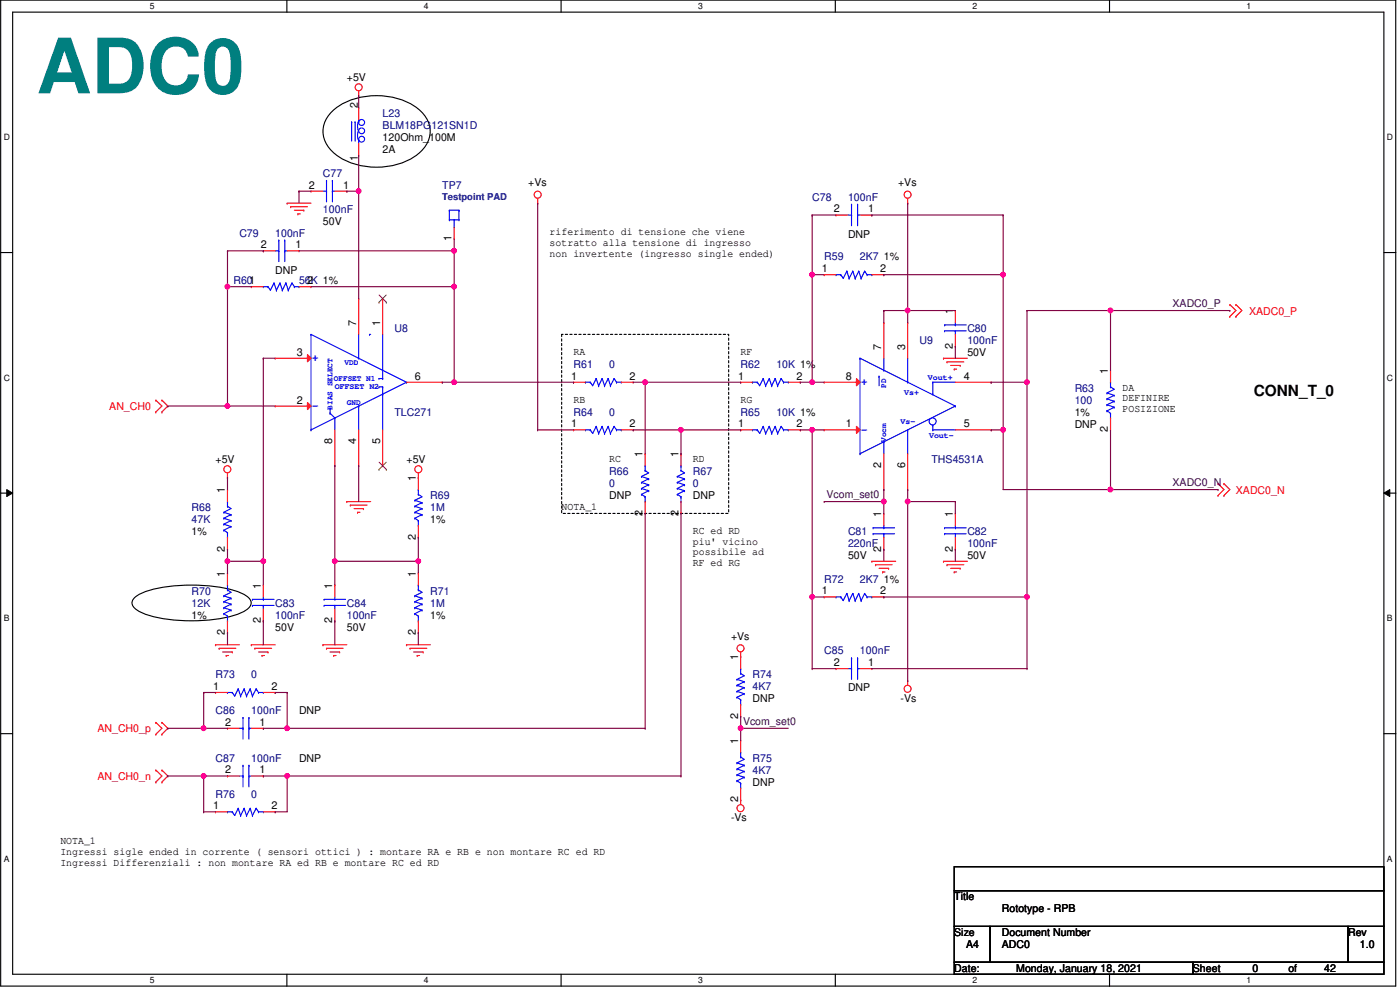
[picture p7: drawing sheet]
<svg xmlns="http://www.w3.org/2000/svg" width="420mm" height="297mm" viewBox="0 0 420 297" stroke-linecap="round" stroke-linejoin="round" font-family="sans-serif">
<defs><g id="words">
<text font-size="22.9" fill="#007f7f" x="11" y="28">ADC0</text>
<text font-size="4.6" x="376.2" y="119">CONN_T_0</text>
<g font-size="3.2">
<text x="104.1" y="24.4">+5V</text>
<text x="107.4" y="32.3" transform="rotate(-90 107.4 32.3)">2</text>
<text x="114.8" y="42.3">120Ohm_100M</text>
<text x="114.8" y="45.9">2A</text>
<text x="107.4" y="48.4" transform="rotate(-90 107.4 48.4)">1</text>
<text x="92.7" y="56.6">2</text>
<text x="103" y="56.6">1</text>
<text x="158.5" y="55.9">+Vs</text>
<text x="269.5" y="55.9">+Vs</text>
<text x="250.2" y="63.8">2</text>
<text x="260.6" y="63.8">1</text>
<text x="96.9" y="67.4">50V</text>
<text x="165" y="70.7">riferimento di tensione che viene</text>
<text x="254.5" y="71.3">DNP</text>
<text x="78.3" y="74.5">2</text>
<text x="88.7" y="74.5">1</text>
<text x="135.5" y="72.4" transform="rotate(-90 135.5 72.4)">1</text>
<text x="165" y="73.9">sotratto alla tensione di ingresso</text>
<text x="165" y="77.1">non invertente (ingresso single ended)</text>
<text x="82.6" y="82.1">DNP</text>
<text x="246.6" y="81.7">1</text>
<text x="264.1" y="81.7">2</text>
<text x="265.2" y="78.1">1%</text>
<text x="92.2" y="85.3">2</text>
<text x="286" y="94.3" transform="rotate(-90 286 94.3)">1</text>
<text x="106.9" y="97.8" transform="rotate(-90 106.9 97.8)">7</text>
<text x="114.1" y="97.8" transform="rotate(-90 114.1 97.8)">1</text>
<text x="89.1" y="106.7">3</text>
<text x="172.1" y="106.5">RA</text>
<text x="222.3" y="106.5">RF</text>
<text x="264.5" y="105" transform="rotate(-90 264.5 105)">7</text>
<text x="271.6" y="105" transform="rotate(-90 271.6 105)">3</text>
<text x="286" y="104.6" transform="rotate(-90 286 104.6)">2</text>
<text x="290.3" y="106.8">50V</text>
<text x="124.5" y="113.9">6</text>
<text x="171.4" y="113.9">1</text>
<text x="189" y="113.9">2</text>
<text x="221.6" y="113.9">1</text>
<text x="239.1" y="113.9">2</text>
<text x="253.8" y="113.9">8</text>
<text x="289.2" y="113.9">4</text>
<text x="332.5" y="112.2" transform="rotate(-90 332.5 112.2)">1</text>
<text x="336.9" y="117.2">DA</text>
<text x="89.1" y="121.1">2</text>
<text x="172.1" y="120.8">RB</text>
<text x="222.3" y="120.8">RG</text>
<text x="322.5" y="124.7">1%</text>
<text x="336.9" y="120.4">DEFINIRE</text>
<text x="336.9" y="123.7">POSIZIONE</text>
<text x="171.4" y="128.2">1</text>
<text x="189" y="128.2">2</text>
<text x="221.6" y="128.2">1</text>
<text x="239.1" y="128.2">2</text>
<text x="253.8" y="128.2">1</text>
<text x="289.2" y="128.2">5</text>
<text x="322.5" y="128.3">DNP</text>
<text x="332.5" y="129.7" transform="rotate(-90 332.5 129.7)">2</text>
<text x="99.7" y="133.3" transform="rotate(-90 99.7 133.3)">8</text>
<text x="106.9" y="133.3" transform="rotate(-90 106.9 133.3)">4</text>
<text x="114.1" y="133.3" transform="rotate(-90 114.1 133.3)">5</text>
<text x="192.9" y="137.2" transform="rotate(-90 192.9 137.2)">1</text>
<text x="203.6" y="137.2" transform="rotate(-90 203.6 137.2)">1</text>
<text x="64.7" y="139">+5V</text>
<text x="122" y="139">+5V</text>
<text x="182.9" y="138.7">RC</text>
<text x="207.9" y="138.7">RD</text>
<text x="264.5" y="140.5" transform="rotate(-90 264.5 140.5)">2</text>
<text x="271.6" y="140.5" transform="rotate(-90 271.6 140.5)">6</text>
<text x="67.5" y="148" transform="rotate(-90 67.5 148)">1</text>
<text x="124.8" y="144.4" transform="rotate(-90 124.8 144.4)">1</text>
<text x="182.9" y="149.8">DNP</text>
<text x="207.9" y="149.8">DNP</text>
<text x="168.6" y="153">NOTA_1</text>
<text x="192.9" y="154.8" transform="rotate(-90 192.9 154.8)">2</text>
<text x="203.6" y="154.8" transform="rotate(-90 203.6 154.8)">2</text>
<text x="264.5" y="155.2" transform="rotate(-90 264.5 155.2)">1</text>
<text x="286" y="155.2" transform="rotate(-90 286 155.2)">1</text>
<text x="57.5" y="160.5">1%</text>
<text x="124.8" y="162" transform="rotate(-90 124.8 162)">2</text>
<text x="129.1" y="156.9">1%</text>
<text x="207.9" y="160.2">RC ed RD</text>
<text x="67.5" y="165.5" transform="rotate(-90 67.5 165.5)">2</text>
<text x="207.9" y="163.4">piu' vicino</text>
<text x="207.9" y="166.6">possibile ad</text>
<text x="254.5" y="167.7">50V</text>
<text x="264.5" y="165.5" transform="rotate(-90 264.5 165.5)">2</text>
<text x="286" y="165.5" transform="rotate(-90 286 165.5)">2</text>
<text x="290.3" y="167.7">50V</text>
<text x="67.5" y="173.1" transform="rotate(-90 67.5 173.1)">1</text>
<text x="124.8" y="173.1" transform="rotate(-90 124.8 173.1)">1</text>
<text x="207.9" y="169.8">RF ed RG</text>
<text x="78.3" y="176.6" transform="rotate(-90 78.3 176.6)">1</text>
<text x="99.7" y="176.6" transform="rotate(-90 99.7 176.6)">1</text>
<text x="246.6" y="178.4">1</text>
<text x="264.1" y="178.4">2</text>
<text x="265.2" y="174.8">1%</text>
<text x="57.5" y="185.6">1%</text>
<text x="129.1" y="185.6">1%</text>
<text x="67.5" y="190.6" transform="rotate(-90 67.5 190.6)">2</text>
<text x="78.3" y="187" transform="rotate(-90 78.3 187)">2</text>
<text x="82.6" y="189.2">50V</text>
<text x="99.7" y="187" transform="rotate(-90 99.7 187)">2</text>
<text x="104.1" y="189.2">50V</text>
<text x="124.8" y="190.6" transform="rotate(-90 124.8 190.6)">2</text>
<text x="219.4" y="192">+Vs</text>
<text x="221.5" y="198.1" transform="rotate(-90 221.5 198.1)">1</text>
<text x="250.2" y="199.9">2</text>
<text x="260.6" y="199.9">1</text>
<text x="64" y="207">1</text>
<text x="81.5" y="207">2</text>
<text x="254.5" y="207.4">DNP</text>
<text x="89.7" y="214.2">DNP</text>
<text x="221.5" y="215.7" transform="rotate(-90 221.5 215.7)">2</text>
<text x="225.8" y="210.7">DNP</text>
<text x="270.2" y="210.7">-Vs</text>
<text x="67.6" y="217.8">2</text>
<text x="77.9" y="217.8">1</text>
<text x="221.5" y="223.2" transform="rotate(-90 221.5 223.2)">1</text>
<text x="67.6" y="232.1">2</text>
<text x="77.9" y="232.1">1</text>
<text x="89.7" y="228.6">DNP</text>
<text x="225.8" y="235.7">DNP</text>
<text x="64" y="242.8">1</text>
<text x="81.5" y="242.8">2</text>
<text x="221.5" y="240.7" transform="rotate(-90 221.5 240.7)">2</text>
<text x="219.4" y="246.5">-Vs</text>
<text x="18.1" y="253.3">NOTA_1</text>
<text x="18.1" y="256.5">Ingressi sigle ended in corrente ( sensori ottici ) : montare RA e RB e non montare RC ed RD</text>
<text x="18.1" y="259.7">Ingressi Differenziali : non montare RA ed RB e montare RC ed RD</text>
<text x="286.4" y="270.1">Title</text>
<text x="300.7" y="273.7">Rototype - RPB</text>
<text x="286.4" y="280.8">Size</text>
<text x="300.7" y="280.8">Document Number</text>
<text x="404.6" y="280.8">Rev</text>
<text x="290" y="284.4">A4</text>
<text x="300.7" y="284.4">ADC0</text>
<text x="408.1" y="284.4">1.0</text>
<text x="286.4" y="291.6">Date:</text>
<text x="305" y="291.6">Monday, January 18, 2021</text>
<text x="358" y="291.6">Sheet</text>
<text x="375.9" y="291.6">0</text>
<text x="386.7" y="291.6">of</text>
<text x="397.4" y="291.6">42</text>
</g>
<g font-size="3.2" fill="#00007f">
<text x="114.8" y="35.2">L23</text>
<text x="114.8" y="38.7">BLM18PG121SN1D</text>
<text x="96.9" y="53.1">C77</text>
<text x="132.7" y="56.6">TP7</text>
<text x="96.9" y="63.8">100nF</text>
<text x="243.7" y="60.2">C78</text>
<text x="254.5" y="60.2">100nF</text>
<text x="71.8" y="71">C79</text>
<text x="82.6" y="71">100nF</text>
<text x="247.3" y="78.1">R59</text>
<text x="258.1" y="78.1">2K7</text>
<text x="70.1" y="85.3">R601</text>
<text x="89.7" y="85.3">56K 1%</text>
<text x="118.4" y="99.7">U8</text>
<text x="290.3" y="99.7">C80</text>
<text x="276" y="103.2">U9</text>
<text x="290.3" y="103.2">100nF</text>
<text x="172.1" y="110.4">R61</text>
<text x="182.9" y="110.4">0</text>
<text x="222.3" y="110.4">R62</text>
<text x="233" y="110.4">10K 1%</text>
<text x="322.5" y="117.6">R63</text>
<text x="118.4" y="124.7">TLC271</text>
<text x="172.1" y="124.7">R64</text>
<text x="182.9" y="124.7">0</text>
<text x="222.3" y="124.7">R65</text>
<text x="233" y="124.7">10K 1%</text>
<text x="322.5" y="121.1">100</text>
<text x="182.9" y="142.6">R66</text>
<text x="207.9" y="142.6">R67</text>
<text x="279.6" y="139">THS4531A</text>
<text x="129.1" y="149.8">R69</text>
<text x="182.9" y="146.2">0</text>
<text x="207.9" y="146.2">0</text>
<text x="57.5" y="153.4">R68</text>
<text x="129.1" y="153.4">1M</text>
<text x="57.5" y="156.9">47K</text>
<text x="254.5" y="160.5">C81</text>
<text x="290.3" y="160.5">C82</text>
<text x="254.5" y="164.1">220nF</text>
<text x="290.3" y="164.1">100nF</text>
<text x="57.5" y="178.4">R70</text>
<text x="129.1" y="178.4">R71</text>
<text x="247.3" y="174.8">R72</text>
<text x="258.1" y="174.8">2K7</text>
<text x="57.5" y="182">12K</text>
<text x="82.6" y="182">C83</text>
<text x="82.6" y="185.6">100nF</text>
<text x="104.1" y="182">C84</text>
<text x="104.1" y="185.6">100nF</text>
<text x="129.1" y="182">1M</text>
<text x="247.3" y="196.3">C85</text>
<text x="258.1" y="196.3">100nF</text>
<text x="64.7" y="203.5">R73</text>
<text x="75.4" y="203.5">0</text>
<text x="225.8" y="203.5">R74</text>
<text x="225.8" y="207.1">4K7</text>
<text x="64.7" y="214.2">C86</text>
<text x="75.4" y="214.2">100nF</text>
<text x="64.7" y="228.6">C87</text>
<text x="75.4" y="228.6">100nF</text>
<text x="225.8" y="228.6">R75</text>
<text x="225.8" y="232.2">4K7</text>
<text x="64.7" y="239.3">R76</text>
<text x="75.4" y="239.3">0</text>
</g>
<g font-size="3.2" fill="#400040">
<text x="351.9" y="92.2">XADC0_P</text>
<text x="248.1" y="149.6">Vcom_set0</text>
<text x="351.9" y="146">XADC0_N</text>
<text x="223" y="217.6">Vcom_set0</text>
</g>
<g font-size="3.2" fill="#f00">
<text x="374.9" y="94.6">XADC0_P</text>
<text x="32.8" y="122.9">AN_CH0</text>
<text x="370.9" y="148.3">XADC0_N</text>
<text x="29.2" y="219.6">AN_CH0_p</text>
<text x="29.2" y="233.9">AN_CH0_n</text>
</g>
<g font-size="3.2" fill="#00f">
<text x="93.7" y="108.4">+</text>
<text x="258.4" y="115.5">+</text>
<text x="93.7" y="122.7">-</text>
<text x="258.4" y="129.9">-</text>
</g>
<text font-size="2.8" fill="#00007f" x="132.7" y="60">Testpoint PAD</text>
<g font-size="2.6">
<text x="44.9" y="2.8">5</text>
<text x="127.2" y="2.8">4</text>
<text x="209.5" y="2.8">3</text>
<text x="291.8" y="2.8">2</text>
<text x="374.1" y="2.8">1</text>
<text x="1.1" y="42">D</text>
<text x="416.3" y="42">D</text>
<text x="1.1" y="114.2">C</text>
<text x="416.3" y="114.2">C</text>
<text x="1.1" y="186.4">B</text>
<text x="416.3" y="186.4">B</text>
<text x="1.1" y="258.5">A</text>
<text x="416.3" y="258.5">A</text>
<text x="44.9" y="295">5</text>
<text x="127.2" y="295">4</text>
<text x="209.5" y="295">3</text>
<text x="291.8" y="295">2</text>
<text x="374.1" y="295">1</text>
</g>
<g font-size="2.5" fill="#00f">
<text x="103.4" y="109.6">VDD</text>
<text x="278.5" y="113.9">Vout+</text>
<text x="100.1" y="114.2">OFFSET N1</text>
<text x="100.5" y="116.8">OFFSET N2</text>
<text x="266" y="116.5" transform="rotate(-90 266 116.5)">PD</text>
<text x="271.3" y="118.5">Vs+</text>
<text x="99.8" y="122.9" transform="rotate(-90 99.8 122.9)">BIAS SELECT</text>
<text x="104.1" y="121.4">GND</text>
<text x="270.2" y="127.1">Vs-</text>
<text x="278.8" y="131.4">Vout-</text>
<text x="266" y="132.6" transform="rotate(-90 266 132.6)">Vocm</text>
</g>
</g></defs>
<path d="M.2 0h418.7v295.9h-418.7zM3.8 3.6h411.5v288.7h-411.5z" fill="none" stroke="#000" stroke-width=".34"/>
<g fill="#fff">
<path d="M44.9 .4h1.5v2.9h-1.5z"/>
<path d="M44.9 292.7h1.5v2.9h-1.5z"/>
</g>
<path d="M86.1 0v3.6M86.1 292.3v3.6" fill="none" stroke="#000" stroke-width=".34"/>
<g fill="#fff">
<path d="M127.2 .4h1.5v2.9h-1.5z"/>
<path d="M127.2 292.7h1.5v2.9h-1.5z"/>
</g>
<path d="M168.4 0v3.6M168.4 292.3v3.6" fill="none" stroke="#000" stroke-width=".34"/>
<g fill="#fff">
<path d="M209.5 .4h1.5v2.9h-1.5z"/>
<path d="M209.5 292.7h1.5v2.9h-1.5z"/>
</g>
<path d="M250.7 0v3.6M250.7 292.3v3.6" fill="none" stroke="#000" stroke-width=".34"/>
<g fill="#fff">
<path d="M291.8 .4h1.5v2.9h-1.5z"/>
<path d="M291.8 292.7h1.5v2.9h-1.5z"/>
</g>
<path d="M333 0v3.6M333 292.3v3.6" fill="none" stroke="#000" stroke-width=".34"/>
<g fill="#fff">
<path d="M374.1 .4h1.5v2.9h-1.5z"/>
<path d="M374.1 292.7h1.5v2.9h-1.5z"/>
<path d="M1.1 39.7h1.9v2.9h-1.9z"/>
<path d="M416.3 39.7h1.8v2.9h-1.8z"/>
<path d="M1.1 111.8h1.9v2.9h-1.9z"/>
<path d="M416.3 111.8h1.8v2.9h-1.8z"/>
</g>
<path d="M.2 75.8h3.6M415.3 75.8h3.6" fill="none" stroke="#000" stroke-width=".34"/>
<g fill="#fff">
<path d="M1.1 184h1.8v2.9h-1.8z"/>
<path d="M416.3 184h1.7v2.9h-1.7z"/>
</g>
<path d="M.2 148h3.6M415.3 148h3.6" fill="none" stroke="#000" stroke-width=".34"/>
<path d="M2 146.9l1.8 1.1-1.8 1zM415.3 148l1.8-1.1v2.1z" fill="#000"/>
<path d="M2 146.9l1.8 1.1-1.8 1zM415.3 148l1.8-1.1v2.1z" fill="none" stroke="#000" stroke-width=".3"/>
<g fill="#fff">
<path d="M1.1 256.2h1.8v2.9h-1.8z"/>
<path d="M416.3 256.2h1.7v2.9h-1.7z"/>
</g>
<path d="M100 33.1a21.4 21.4 0 0 1 26 0 8 8 0 0 1 0 12.7 21.3 21.3 0 0 1-26 0 8 8 0 0 1 0-12.7zM40.7 179.1a22.5 22.5 0 0 1 10.8-3.2 46 46 0 0 1 21.1 2.1 4.2 4.2 0 0 1 2.8 2.9 4.9 4.9 0 0 1-4 3.4 49.3 49.3 0 0 1-27.9 0 4.9 4.9 0 0 1-3.9-3.4l.1-.6zM.2 220.1h3.6M415.3 220.1h3.6" fill="none" stroke="#000" stroke-width=".34"/>
<path d="M168.6 100.3h50.1v53.8h-50.1z" fill="none" stroke="#000" stroke-width=".34" stroke-dasharray=".7 .7"/>
<path d="M272.4 59.5v1.5" fill="none" stroke="#f00" stroke-width=".34"/>
<circle cx="272.4" cy="61" r=".17" fill="#f00"/>
<g fill="none" stroke="#f00" stroke-width=".34">
<path d="M272.4 204.2v1.4"/>
<circle cx="272.4" cy="58.4" r="1.05"/>
</g>
<circle cx="272.4" cy="204.2" r=".17" fill="#f00"/>
<g fill="none" stroke="#f00" stroke-width=".34">
<path d="M68.3 141.9v1.4"/>
<circle cx="272.4" cy="206.7" r="1.05"/>
</g>
<circle cx="68.3" cy="143.3" r=".17" fill="#f00"/>
<g fill="none" stroke="#f00" stroke-width=".34">
<path d="M125.5 141.9v1.4"/>
<circle cx="68.2" cy="140.8" r="1.06"/>
</g>
<circle cx="125.5" cy="143.3" r=".17" fill="#f00"/>
<g fill="none" stroke="#f00" stroke-width=".34">
<path d="M283.2 107.5h7.1"/>
<circle cx="125.6" cy="140.8" r="1.06"/>
</g>
<circle cx="283.2" cy="107.5" r=".17" fill="#f00"/>
<path d="M284.2 108.6h5.1" fill="none" stroke="#f00" stroke-width=".34"/>
<circle cx="284.2" cy="108.6" r=".17" fill="#f00"/>
<path d="M285.3 109.6h2.9" fill="none" stroke="#f00" stroke-width=".34"/>
<circle cx="288.2" cy="109.6" r=".17" fill="#f00"/>
<path d="M286.4 110.7h.7" fill="none" stroke="#f00" stroke-width=".34"/>
<circle cx="286.4" cy="110.7" r=".17" fill="#f00"/>
<path d="M283.2 168.4h7.1" fill="none" stroke="#f00" stroke-width=".34"/>
<circle cx="283.2" cy="168.4" r=".17" fill="#f00"/>
<path d="M284.2 169.5h5.1" fill="none" stroke="#f00" stroke-width=".34"/>
<circle cx="284.2" cy="169.5" r=".17" fill="#f00"/>
<path d="M285.3 170.5h2.9" fill="none" stroke="#f00" stroke-width=".34"/>
<circle cx="288.2" cy="170.5" r=".17" fill="#f00"/>
<path d="M286.4 171.6h.7" fill="none" stroke="#f00" stroke-width=".34"/>
<circle cx="286.4" cy="171.6" r=".17" fill="#f00"/>
<path d="M161.4 59.5v1.5" fill="none" stroke="#f00" stroke-width=".34"/>
<circle cx="161.4" cy="61" r=".17" fill="#f00"/>
<g fill="none" stroke="#f00" stroke-width=".34">
<path d="M261.7 168.4h7.1"/>
<circle cx="161.4" cy="58.4" r="1.06"/>
</g>
<circle cx="261.7" cy="168.4" r=".17" fill="#f00"/>
<path d="M262.8 169.5h4.9" fill="none" stroke="#f00" stroke-width=".34"/>
<circle cx="262.8" cy="169.5" r=".17" fill="#f00"/>
<path d="M263.8 170.5h2.9" fill="none" stroke="#f00" stroke-width=".34"/>
<circle cx="266.7" cy="170.5" r=".17" fill="#f00"/>
<path d="M264.9 171.6h.7" fill="none" stroke="#f00" stroke-width=".34"/>
<circle cx="264.9" cy="171.6" r=".17" fill="#f00"/>
<path d="M222.3 195.6v1.4" fill="none" stroke="#f00" stroke-width=".34"/>
<circle cx="222.3" cy="197" r=".17" fill="#f00"/>
<g fill="none" stroke="#f00" stroke-width=".34">
<path d="M222.3 240v1.4"/>
<circle cx="222.2" cy="194.5" r="1.06"/>
</g>
<circle cx="222.3" cy="240" r=".17" fill="#f00"/>
<g fill="none" stroke="#f00" stroke-width=".34">
<path d="M64.7 193.5h7.1"/>
<circle cx="222.2" cy="242.5" r="1.06"/>
</g>
<circle cx="64.7" cy="193.5" r=".17" fill="#f00"/>
<path d="M65.8 194.5h5" fill="none" stroke="#f00" stroke-width=".34"/>
<circle cx="65.8" cy="194.5" r=".17" fill="#f00"/>
<path d="M66.8 195.6h2.9" fill="none" stroke="#f00" stroke-width=".34"/>
<circle cx="69.7" cy="195.6" r=".17" fill="#f00"/>
<path d="M67.9 196.7h.7" fill="none" stroke="#f00" stroke-width=".34"/>
<circle cx="67.9" cy="196.7" r=".17" fill="#f00"/>
<path d="M75.4 193.5h7.2" fill="none" stroke="#f00" stroke-width=".34"/>
<circle cx="75.4" cy="193.5" r=".17" fill="#f00"/>
<path d="M76.5 194.5h5" fill="none" stroke="#f00" stroke-width=".34"/>
<circle cx="76.5" cy="194.5" r=".17" fill="#f00"/>
<path d="M77.6 195.6h2.8" fill="none" stroke="#f00" stroke-width=".34"/>
<circle cx="80.4" cy="195.6" r=".17" fill="#f00"/>
<path d="M78.6 196.7h.8" fill="none" stroke="#f00" stroke-width=".34"/>
<circle cx="78.6" cy="196.7" r=".17" fill="#f00"/>
<path d="M96.9 193.5h7.2" fill="none" stroke="#f00" stroke-width=".34"/>
<circle cx="96.9" cy="193.5" r=".17" fill="#f00"/>
<path d="M98 194.5h5" fill="none" stroke="#f00" stroke-width=".34"/>
<circle cx="98" cy="194.5" r=".17" fill="#f00"/>
<path d="M99 195.6h2.9" fill="none" stroke="#f00" stroke-width=".34"/>
<circle cx="101.9" cy="195.6" r=".17" fill="#f00"/>
<path d="M100.1 196.7h.8" fill="none" stroke="#f00" stroke-width=".34"/>
<circle cx="100.1" cy="196.7" r=".17" fill="#f00"/>
<path d="M122 193.5h7.1" fill="none" stroke="#f00" stroke-width=".34"/>
<circle cx="122" cy="193.5" r=".17" fill="#f00"/>
<path d="M123.1 194.5h5" fill="none" stroke="#f00" stroke-width=".34"/>
<circle cx="123.1" cy="194.5" r=".17" fill="#f00"/>
<path d="M124.2 195.6h2.8" fill="none" stroke="#f00" stroke-width=".34"/>
<circle cx="127" cy="195.6" r=".17" fill="#f00"/>
<path d="M125.2 196.7h.7" fill="none" stroke="#f00" stroke-width=".34"/>
<circle cx="125.2" cy="196.7" r=".17" fill="#f00"/>
<path d="M104.1 150.5h7.1" fill="none" stroke="#f00" stroke-width=".34"/>
<circle cx="104.1" cy="150.5" r=".17" fill="#f00"/>
<path d="M105.1 151.6h5.1" fill="none" stroke="#f00" stroke-width=".34"/>
<circle cx="105.1" cy="151.6" r=".17" fill="#f00"/>
<path d="M106.2 152.6h2.9" fill="none" stroke="#f00" stroke-width=".34"/>
<circle cx="109.1" cy="152.6" r=".17" fill="#f00"/>
<path d="M107.3 153.7h.7" fill="none" stroke="#f00" stroke-width=".34"/>
<circle cx="107.3" cy="153.7" r=".17" fill="#f00"/>
<path d="M86.2 61h7.1" fill="none" stroke="#f00" stroke-width=".34"/>
<circle cx="86.2" cy="61" r=".17" fill="#f00"/>
<path d="M87.2 62h5.1" fill="none" stroke="#f00" stroke-width=".34"/>
<circle cx="87.2" cy="62" r=".17" fill="#f00"/>
<path d="M88.3 63.1h2.9" fill="none" stroke="#f00" stroke-width=".34"/>
<circle cx="91.2" cy="63.1" r=".17" fill="#f00"/>
<path d="M89.4 64.2h.7" fill="none" stroke="#f00" stroke-width=".34"/>
<circle cx="89.4" cy="64.2" r=".17" fill="#f00"/>
<path d="M107.6 27.3v1.4" fill="none" stroke="#f00" stroke-width=".34"/>
<circle cx="107.6" cy="28.7" r=".17" fill="#f00"/>
<g fill="none" stroke="#f00" stroke-width=".34">
<path d="M370.9 91.4l1.8 1.8"/>
<circle cx="107.7" cy="26.2" r="1.05"/>
</g>
<circle cx="370.9" cy="91.4" r=".17" fill="#f00"/>
<path d="M372.7 93.2l-1.8 1.8" fill="none" stroke="#f00" stroke-width=".34"/>
<circle cx="370.9" cy="95" r=".17" fill="#f00"/>
<path d="M369.1 91.4l1.8 1.8" fill="none" stroke="#f00" stroke-width=".34"/>
<circle cx="369.1" cy="91.4" r=".17" fill="#f00"/>
<path d="M370.9 93.2l-1.8 1.8" fill="none" stroke="#f00" stroke-width=".34"/>
<circle cx="369.1" cy="95" r=".17" fill="#f00"/>
<path d="M367.3 145.1l1.8 1.8" fill="none" stroke="#f00" stroke-width=".34"/>
<circle cx="367.3" cy="145.1" r=".17" fill="#f00"/>
<path d="M369.1 146.9l-1.8 1.8" fill="none" stroke="#f00" stroke-width=".34"/>
<circle cx="367.3" cy="148.7" r=".17" fill="#f00"/>
<path d="M365.5 145.1l1.8 1.8" fill="none" stroke="#f00" stroke-width=".34"/>
<circle cx="365.5" cy="145.1" r=".17" fill="#f00"/>
<path d="M367.3 146.9l-1.8 1.8" fill="none" stroke="#f00" stroke-width=".34"/>
<circle cx="365.5" cy="148.7" r=".17" fill="#f00"/>
<path d="M48.6 120.1l1.8 1.7" fill="none" stroke="#f00" stroke-width=".34"/>
<circle cx="48.6" cy="120.1" r=".17" fill="#f00"/>
<path d="M50.4 121.8l-1.8 1.8" fill="none" stroke="#f00" stroke-width=".34"/>
<circle cx="48.6" cy="123.6" r=".17" fill="#f00"/>
<path d="M48.6 121.8l-1.8 1.8" fill="none" stroke="#f00" stroke-width=".34"/>
<circle cx="46.8" cy="123.6" r=".17" fill="#f00"/>
<path d="M46.8 120.1l1.8 1.7" fill="none" stroke="#f00" stroke-width=".34"/>
<circle cx="46.8" cy="120.1" r=".17" fill="#f00"/>
<path d="M48.6 216.7l1.8 1.8" fill="none" stroke="#f00" stroke-width=".34"/>
<circle cx="48.6" cy="216.7" r=".17" fill="#f00"/>
<path d="M50.4 218.5l-1.8 1.8" fill="none" stroke="#f00" stroke-width=".34"/>
<circle cx="48.6" cy="220.3" r=".17" fill="#f00"/>
<path d="M48.6 218.5l-1.8 1.8" fill="none" stroke="#f00" stroke-width=".34"/>
<circle cx="46.8" cy="220.3" r=".17" fill="#f00"/>
<path d="M46.8 216.7l1.8 1.8" fill="none" stroke="#f00" stroke-width=".34"/>
<circle cx="46.8" cy="216.7" r=".17" fill="#f00"/>
<path d="M48.6 231.1l1.8 1.7" fill="none" stroke="#f00" stroke-width=".34"/>
<circle cx="48.6" cy="231.1" r=".17" fill="#f00"/>
<path d="M50.4 232.8l-1.8 1.9" fill="none" stroke="#f00" stroke-width=".34"/>
<circle cx="48.6" cy="234.7" r=".17" fill="#f00"/>
<path d="M48.6 232.8l-1.8 1.9" fill="none" stroke="#f00" stroke-width=".34"/>
<circle cx="46.8" cy="234.7" r=".17" fill="#f00"/>
<path d="M46.8 231.1l1.8 1.7" fill="none" stroke="#f00" stroke-width=".34"/>
<circle cx="46.8" cy="231.1" r=".17" fill="#f00"/>
<path d="M286.4 260.1h128.9v7.2h-128.9zM286.4 267.3h128.9v10.7h-128.9zM286.4 278h10.7v10.7h-10.7zM297.1 278h107.5v10.7h-107.5zM404.6 278h10.7v10.7h-10.7zM286.4 288.7h71.6v3.6h-71.6zM358 288.7h57.3v3.6h-57.3z" fill="none" stroke="#000" stroke-width=".34"/>
<path d="M182.5 113.6l.7 2.1" fill="none" stroke="#00f" stroke-width=".34"/>
<circle cx="183.2" cy="115.7" r=".17" fill="#00f"/>
<path d="M182.5 113.6l-1.1 2.1" fill="none" stroke="#00f" stroke-width=".34"/>
<circle cx="182.5" cy="113.6" r=".17" fill="#00f"/>
<path d="M180.7 113.6l-1 2.1" fill="none" stroke="#00f" stroke-width=".34"/>
<circle cx="180.7" cy="113.6" r=".17" fill="#00f"/>
<path d="M180.7 113.6l.7 2.1" fill="none" stroke="#00f" stroke-width=".34"/>
<circle cx="181.4" cy="115.7" r=".17" fill="#00f"/>
<path d="M178.9 113.6l.8 2.1" fill="none" stroke="#00f" stroke-width=".34"/>
<circle cx="179.7" cy="115.7" r=".17" fill="#00f"/>
<path d="M178.9 113.6l-1 2.1" fill="none" stroke="#00f" stroke-width=".34"/>
<circle cx="178.9" cy="113.6" r=".17" fill="#00f"/>
<path d="M184.3 113.6l-1.1 2.1" fill="none" stroke="#00f" stroke-width=".34"/>
<circle cx="184.3" cy="113.6" r=".17" fill="#00f"/>
<path d="M184.3 113.6l.7 1.1" fill="none" stroke="#00f" stroke-width=".34"/>
<circle cx="185" cy="114.7" r=".17" fill="#00f"/>
<path d="M175.7 114.7h1.5" fill="none" stroke="#00f" stroke-width=".34"/>
<circle cx="175.7" cy="114.7" r=".17" fill="#00f"/>
<path d="M185 114.7h1.5" fill="none" stroke="#00f" stroke-width=".34"/>
<circle cx="186.5" cy="114.7" r=".17" fill="#00f"/>
<path d="M177.2 114.7l.7 1" fill="none" stroke="#00f" stroke-width=".34"/>
<circle cx="177.2" cy="114.7" r=".17" fill="#00f"/>
<path d="M172.1 114.7h3.6" fill="none" stroke="#f00" stroke-width=".34"/>
<circle cx="172.1" cy="114.7" r=".17" fill="#f00"/>
<path d="M186.5 114.7h3.5" fill="none" stroke="#f00" stroke-width=".34"/>
<circle cx="190" cy="114.7" r=".17" fill="#f00"/>
<path d="M99.8 57.4h.7" fill="none" stroke="#00f" stroke-width=".34"/>
<circle cx="99.8" cy="57.4" r=".17" fill="#00f"/>
<path d="M98 54.1v6.5" fill="none" stroke="#00f" stroke-width=".34"/>
<circle cx="98" cy="54.1" r=".17" fill="#00f"/>
<path d="M99.8 54.1v6.5" fill="none" stroke="#00f" stroke-width=".34"/>
<circle cx="99.8" cy="54.1" r=".17" fill="#00f"/>
<path d="M96.9 57.4h1.1" fill="none" stroke="#00f" stroke-width=".34"/>
<circle cx="98" cy="57.4" r=".17" fill="#00f"/>
<path d="M100.5 57.4h3.6" fill="none" stroke="#f00" stroke-width=".34"/>
<circle cx="104.1" cy="57.4" r=".17" fill="#f00"/>
<path d="M93.3 57.4h3.6" fill="none" stroke="#f00" stroke-width=".34"/>
<circle cx="93.3" cy="57.4" r=".17" fill="#f00"/>
<path d="M221.2 232.5l2.1 .7" fill="none" stroke="#00f" stroke-width=".34"/>
<circle cx="223.3" cy="233.2" r=".17" fill="#00f"/>
<path d="M223.3 231.4l-2.1 1.1" fill="none" stroke="#00f" stroke-width=".34"/>
<circle cx="221.2" cy="232.5" r=".17" fill="#00f"/>
<path d="M223.3 229.6l-2.1 1.1" fill="none" stroke="#00f" stroke-width=".34"/>
<circle cx="221.2" cy="230.7" r=".17" fill="#00f"/>
<path d="M221.2 230.7l2.1 .7" fill="none" stroke="#00f" stroke-width=".34"/>
<circle cx="223.3" cy="231.4" r=".17" fill="#00f"/>
<path d="M221.2 228.9l2.1 .7" fill="none" stroke="#00f" stroke-width=".34"/>
<circle cx="223.3" cy="229.6" r=".17" fill="#00f"/>
<path d="M223.3 227.8l-2.1 1.1" fill="none" stroke="#00f" stroke-width=".34"/>
<circle cx="221.2" cy="228.9" r=".17" fill="#00f"/>
<path d="M223.3 233.2l-2.1 1.1" fill="none" stroke="#00f" stroke-width=".34"/>
<circle cx="221.2" cy="234.3" r=".17" fill="#00f"/>
<path d="M221.2 234.3l1.1 .7" fill="none" stroke="#00f" stroke-width=".34"/>
<circle cx="222.3" cy="235" r=".17" fill="#00f"/>
<path d="M222.3 225.7v1.4" fill="none" stroke="#00f" stroke-width=".34"/>
<circle cx="222.3" cy="225.7" r=".17" fill="#00f"/>
<path d="M222.3 235v1.4" fill="none" stroke="#00f" stroke-width=".34"/>
<circle cx="222.3" cy="236.4" r=".17" fill="#00f"/>
<path d="M222.3 227.1l1 .7" fill="none" stroke="#00f" stroke-width=".34"/>
<circle cx="222.3" cy="227.1" r=".17" fill="#00f"/>
<path d="M222.3 222.1v3.6" fill="none" stroke="#f00" stroke-width=".34"/>
<circle cx="222.3" cy="222.1" r=".17" fill="#f00"/>
<path d="M222.3 236.4v3.6" fill="none" stroke="#f00" stroke-width=".34"/>
<circle cx="222.3" cy="240" r=".17" fill="#f00"/>
<path d="M124.5 153.7l2.1 .7" fill="none" stroke="#00f" stroke-width=".34"/>
<circle cx="126.6" cy="154.4" r=".17" fill="#00f"/>
<path d="M126.6 152.6l-2.1 1.1" fill="none" stroke="#00f" stroke-width=".34"/>
<circle cx="124.5" cy="153.7" r=".17" fill="#00f"/>
<path d="M126.6 150.8l-2.1 1.1" fill="none" stroke="#00f" stroke-width=".34"/>
<circle cx="124.5" cy="151.9" r=".17" fill="#00f"/>
<path d="M124.5 151.9l2.1 .7" fill="none" stroke="#00f" stroke-width=".34"/>
<circle cx="126.6" cy="152.6" r=".17" fill="#00f"/>
<path d="M124.5 150.1l2.1 .7" fill="none" stroke="#00f" stroke-width=".34"/>
<circle cx="126.6" cy="150.8" r=".17" fill="#00f"/>
<path d="M126.6 149.1l-2.1 1" fill="none" stroke="#00f" stroke-width=".34"/>
<circle cx="124.5" cy="150.1" r=".17" fill="#00f"/>
<path d="M126.6 154.4l-2.1 1.1" fill="none" stroke="#00f" stroke-width=".34"/>
<circle cx="124.5" cy="155.5" r=".17" fill="#00f"/>
<path d="M124.5 155.5l1 .7" fill="none" stroke="#00f" stroke-width=".34"/>
<circle cx="125.5" cy="156.2" r=".17" fill="#00f"/>
<path d="M125.5 146.9v1.4" fill="none" stroke="#00f" stroke-width=".34"/>
<circle cx="125.5" cy="146.9" r=".17" fill="#00f"/>
<path d="M125.5 156.2v1.4" fill="none" stroke="#00f" stroke-width=".34"/>
<circle cx="125.5" cy="157.6" r=".17" fill="#00f"/>
<path d="M125.5 148.3l1.1 .8" fill="none" stroke="#00f" stroke-width=".34"/>
<circle cx="125.5" cy="148.3" r=".17" fill="#00f"/>
<path d="M125.5 143.3v3.6" fill="none" stroke="#f00" stroke-width=".34"/>
<circle cx="125.5" cy="143.3" r=".17" fill="#f00"/>
<path d="M125.5 157.6v3.6" fill="none" stroke="#f00" stroke-width=".34"/>
<circle cx="125.5" cy="161.2" r=".17" fill="#f00"/>
<path d="M75.1 242.5l.7 2.2" fill="none" stroke="#00f" stroke-width=".34"/>
<circle cx="75.8" cy="244.7" r=".17" fill="#00f"/>
<path d="M75.1 242.5l-1.1 2.2" fill="none" stroke="#00f" stroke-width=".34"/>
<circle cx="75.1" cy="242.5" r=".17" fill="#00f"/>
<path d="M73.3 242.5l-1.1 2.2" fill="none" stroke="#00f" stroke-width=".34"/>
<circle cx="73.3" cy="242.5" r=".17" fill="#00f"/>
<path d="M73.3 242.5l.7 2.2" fill="none" stroke="#00f" stroke-width=".34"/>
<circle cx="74" cy="244.7" r=".17" fill="#00f"/>
<path d="M71.5 242.5l.7 2.2" fill="none" stroke="#00f" stroke-width=".34"/>
<circle cx="72.2" cy="244.7" r=".17" fill="#00f"/>
<path d="M71.5 242.5l-1.1 2.2" fill="none" stroke="#00f" stroke-width=".34"/>
<circle cx="71.5" cy="242.5" r=".17" fill="#00f"/>
<path d="M76.9 242.5l-1.1 2.2" fill="none" stroke="#00f" stroke-width=".34"/>
<circle cx="76.9" cy="242.5" r=".17" fill="#00f"/>
<path d="M76.9 242.5l.7 1.1" fill="none" stroke="#00f" stroke-width=".34"/>
<circle cx="77.6" cy="243.6" r=".17" fill="#00f"/>
<path d="M68.3 243.6h1.4" fill="none" stroke="#00f" stroke-width=".34"/>
<circle cx="68.3" cy="243.6" r=".17" fill="#00f"/>
<path d="M77.6 243.6h1.4" fill="none" stroke="#00f" stroke-width=".34"/>
<circle cx="79" cy="243.6" r=".17" fill="#00f"/>
<path d="M69.7 243.6l.7 1.1" fill="none" stroke="#00f" stroke-width=".34"/>
<circle cx="69.7" cy="243.6" r=".17" fill="#00f"/>
<path d="M64.7 243.6h3.6" fill="none" stroke="#f00" stroke-width=".34"/>
<circle cx="64.7" cy="243.6" r=".17" fill="#f00"/>
<path d="M79 243.6h3.6" fill="none" stroke="#f00" stroke-width=".34"/>
<circle cx="82.6" cy="243.6" r=".17" fill="#f00"/>
<path d="M192.5 146.6l2.2 .6" fill="none" stroke="#00f" stroke-width=".34"/>
<circle cx="194.7" cy="147.2" r=".17" fill="#00f"/>
<path d="M194.7 145.5l-2.2 1.1" fill="none" stroke="#00f" stroke-width=".34"/>
<circle cx="192.5" cy="146.6" r=".17" fill="#00f"/>
<path d="M194.7 143.7l-2.2 1" fill="none" stroke="#00f" stroke-width=".34"/>
<circle cx="192.5" cy="144.7" r=".17" fill="#00f"/>
<path d="M192.5 144.7l2.2 .8" fill="none" stroke="#00f" stroke-width=".34"/>
<circle cx="194.7" cy="145.5" r=".17" fill="#00f"/>
<path d="M192.5 143l2.2 .7" fill="none" stroke="#00f" stroke-width=".34"/>
<circle cx="194.7" cy="143.7" r=".17" fill="#00f"/>
<path d="M194.7 141.9l-2.2 1.1" fill="none" stroke="#00f" stroke-width=".34"/>
<circle cx="192.5" cy="143" r=".17" fill="#00f"/>
<path d="M194.7 147.2l-2.2 1.1" fill="none" stroke="#00f" stroke-width=".34"/>
<circle cx="192.5" cy="148.3" r=".17" fill="#00f"/>
<path d="M192.5 148.3l1.1 .8" fill="none" stroke="#00f" stroke-width=".34"/>
<circle cx="193.6" cy="149.1" r=".17" fill="#00f"/>
<path d="M193.6 139.7v1.5" fill="none" stroke="#00f" stroke-width=".34"/>
<circle cx="193.6" cy="139.7" r=".17" fill="#00f"/>
<path d="M193.6 149.1v1.4" fill="none" stroke="#00f" stroke-width=".34"/>
<circle cx="193.6" cy="150.5" r=".17" fill="#00f"/>
<path d="M193.6 141.2l1.1 .7" fill="none" stroke="#00f" stroke-width=".34"/>
<circle cx="193.6" cy="141.2" r=".17" fill="#00f"/>
<path d="M193.6 136.1v3.6" fill="none" stroke="#f00" stroke-width=".34"/>
<circle cx="193.6" cy="136.1" r=".17" fill="#f00"/>
<path d="M193.6 150.5v3.6" fill="none" stroke="#f00" stroke-width=".34"/>
<circle cx="193.6" cy="154.1" r=".17" fill="#f00"/>
<path d="M74.7 232.8h.7" fill="none" stroke="#00f" stroke-width=".34"/>
<circle cx="74.7" cy="232.8" r=".17" fill="#00f"/>
<path d="M72.9 229.6v6.5" fill="none" stroke="#00f" stroke-width=".34"/>
<circle cx="72.9" cy="229.6" r=".17" fill="#00f"/>
<path d="M74.7 229.6v6.5" fill="none" stroke="#00f" stroke-width=".34"/>
<circle cx="74.7" cy="229.6" r=".17" fill="#00f"/>
<path d="M71.8 232.8h1.1" fill="none" stroke="#00f" stroke-width=".34"/>
<circle cx="72.9" cy="232.8" r=".17" fill="#00f"/>
<path d="M75.4 232.8h3.6" fill="none" stroke="#f00" stroke-width=".34"/>
<circle cx="79" cy="232.8" r=".17" fill="#f00"/>
<path d="M68.3 232.8h3.5" fill="none" stroke="#f00" stroke-width=".34"/>
<circle cx="68.3" cy="232.8" r=".17" fill="#f00"/>
<path d="M124.5 182.4l2.1 .6" fill="none" stroke="#00f" stroke-width=".34"/>
<circle cx="126.6" cy="183" r=".17" fill="#00f"/>
<path d="M126.6 181.3l-2.1 1.1" fill="none" stroke="#00f" stroke-width=".34"/>
<circle cx="124.5" cy="182.4" r=".17" fill="#00f"/>
<path d="M126.6 179.5l-2.1 1.1" fill="none" stroke="#00f" stroke-width=".34"/>
<circle cx="124.5" cy="180.6" r=".17" fill="#00f"/>
<path d="M124.5 180.6l2.1 .7" fill="none" stroke="#00f" stroke-width=".34"/>
<circle cx="126.6" cy="181.3" r=".17" fill="#00f"/>
<path d="M124.5 178.8l2.1 .7" fill="none" stroke="#00f" stroke-width=".34"/>
<circle cx="126.6" cy="179.5" r=".17" fill="#00f"/>
<path d="M126.6 177.7l-2.1 1.1" fill="none" stroke="#00f" stroke-width=".34"/>
<circle cx="124.5" cy="178.8" r=".17" fill="#00f"/>
<path d="M126.6 183l-2.1 1.1" fill="none" stroke="#00f" stroke-width=".34"/>
<circle cx="124.5" cy="184.1" r=".17" fill="#00f"/>
<path d="M124.5 184.1l1 .8" fill="none" stroke="#00f" stroke-width=".34"/>
<circle cx="125.5" cy="184.9" r=".17" fill="#00f"/>
<path d="M125.5 175.6v1.4" fill="none" stroke="#00f" stroke-width=".34"/>
<circle cx="125.5" cy="175.6" r=".17" fill="#00f"/>
<path d="M125.5 184.9v1.4" fill="none" stroke="#00f" stroke-width=".34"/>
<circle cx="125.5" cy="186.3" r=".17" fill="#00f"/>
<path d="M125.5 177l1.1 .7" fill="none" stroke="#00f" stroke-width=".34"/>
<circle cx="125.5" cy="177" r=".17" fill="#00f"/>
<path d="M125.5 172v3.6" fill="none" stroke="#f00" stroke-width=".34"/>
<circle cx="125.5" cy="172" r=".17" fill="#f00"/>
<path d="M125.5 186.3v3.6" fill="none" stroke="#f00" stroke-width=".34"/>
<circle cx="125.5" cy="189.9" r=".17" fill="#f00"/>
<path d="M67.2 157.3l2.1 .7" fill="none" stroke="#00f" stroke-width=".34"/>
<circle cx="69.3" cy="158" r=".17" fill="#00f"/>
<path d="M69.3 156.2l-2.1 1.1" fill="none" stroke="#00f" stroke-width=".34"/>
<circle cx="67.2" cy="157.3" r=".17" fill="#00f"/>
<path d="M69.3 154.4l-2.1 1.1" fill="none" stroke="#00f" stroke-width=".34"/>
<circle cx="67.2" cy="155.5" r=".17" fill="#00f"/>
<path d="M67.2 155.5l2.1 .7" fill="none" stroke="#00f" stroke-width=".34"/>
<circle cx="69.3" cy="156.2" r=".17" fill="#00f"/>
<path d="M67.2 153.7l2.1 .7" fill="none" stroke="#00f" stroke-width=".34"/>
<circle cx="69.3" cy="154.4" r=".17" fill="#00f"/>
<path d="M69.3 152.6l-2.1 1.1" fill="none" stroke="#00f" stroke-width=".34"/>
<circle cx="67.2" cy="153.7" r=".17" fill="#00f"/>
<path d="M69.3 158l-2.1 1.1" fill="none" stroke="#00f" stroke-width=".34"/>
<circle cx="67.2" cy="159.1" r=".17" fill="#00f"/>
<path d="M67.2 159.1l1.1 .7" fill="none" stroke="#00f" stroke-width=".34"/>
<circle cx="68.3" cy="159.8" r=".17" fill="#00f"/>
<path d="M68.3 150.5v1.4" fill="none" stroke="#00f" stroke-width=".34"/>
<circle cx="68.3" cy="150.5" r=".17" fill="#00f"/>
<path d="M68.3 159.8v1.4" fill="none" stroke="#00f" stroke-width=".34"/>
<circle cx="68.3" cy="161.2" r=".17" fill="#00f"/>
<path d="M68.3 151.9l1 .7" fill="none" stroke="#00f" stroke-width=".34"/>
<circle cx="68.3" cy="151.9" r=".17" fill="#00f"/>
<path d="M68.3 146.9v3.6" fill="none" stroke="#f00" stroke-width=".34"/>
<circle cx="68.3" cy="146.9" r=".17" fill="#f00"/>
<path d="M68.3 161.2v3.6" fill="none" stroke="#f00" stroke-width=".34"/>
<circle cx="68.3" cy="164.8" r=".17" fill="#f00"/>
<path d="M85.5 75.3h.7" fill="none" stroke="#00f" stroke-width=".34"/>
<circle cx="85.5" cy="75.3" r=".17" fill="#00f"/>
<path d="M83.7 72.1v6.4" fill="none" stroke="#00f" stroke-width=".34"/>
<circle cx="83.7" cy="72.1" r=".17" fill="#00f"/>
<path d="M85.5 72.1v6.4" fill="none" stroke="#00f" stroke-width=".34"/>
<circle cx="85.5" cy="72.1" r=".17" fill="#00f"/>
<path d="M82.6 75.3h1.1" fill="none" stroke="#00f" stroke-width=".34"/>
<circle cx="83.7" cy="75.3" r=".17" fill="#00f"/>
<path d="M86.2 75.3h3.5" fill="none" stroke="#f00" stroke-width=".34"/>
<circle cx="89.7" cy="75.3" r=".17" fill="#f00"/>
<path d="M79 75.3h3.6" fill="none" stroke="#f00" stroke-width=".34"/>
<circle cx="79" cy="75.3" r=".17" fill="#f00"/>
<path d="M182.5 127.9l.7 2.1" fill="none" stroke="#00f" stroke-width=".34"/>
<circle cx="183.2" cy="130" r=".17" fill="#00f"/>
<path d="M182.5 127.9l-1.1 2.1" fill="none" stroke="#00f" stroke-width=".34"/>
<circle cx="182.5" cy="127.9" r=".17" fill="#00f"/>
<path d="M180.7 127.9l-1 2.1" fill="none" stroke="#00f" stroke-width=".34"/>
<circle cx="180.7" cy="127.9" r=".17" fill="#00f"/>
<path d="M180.7 127.9l.7 2.1" fill="none" stroke="#00f" stroke-width=".34"/>
<circle cx="181.4" cy="130" r=".17" fill="#00f"/>
<path d="M178.9 127.9l.8 2.1" fill="none" stroke="#00f" stroke-width=".34"/>
<circle cx="179.7" cy="130" r=".17" fill="#00f"/>
<path d="M178.9 127.9l-1 2.1" fill="none" stroke="#00f" stroke-width=".34"/>
<circle cx="178.9" cy="127.9" r=".17" fill="#00f"/>
<path d="M184.3 127.9l-1.1 2.1" fill="none" stroke="#00f" stroke-width=".34"/>
<circle cx="184.3" cy="127.9" r=".17" fill="#00f"/>
<path d="M184.3 127.9l.7 1.1" fill="none" stroke="#00f" stroke-width=".34"/>
<circle cx="185" cy="129" r=".17" fill="#00f"/>
<path d="M175.7 129h1.5" fill="none" stroke="#00f" stroke-width=".34"/>
<circle cx="175.7" cy="129" r=".17" fill="#00f"/>
<path d="M185 129h1.5" fill="none" stroke="#00f" stroke-width=".34"/>
<circle cx="186.5" cy="129" r=".17" fill="#00f"/>
<path d="M177.2 129l.7 1" fill="none" stroke="#00f" stroke-width=".34"/>
<circle cx="177.2" cy="129" r=".17" fill="#00f"/>
<path d="M172.1 129h3.6" fill="none" stroke="#f00" stroke-width=".34"/>
<circle cx="172.1" cy="129" r=".17" fill="#f00"/>
<path d="M186.5 129h3.5" fill="none" stroke="#f00" stroke-width=".34"/>
<circle cx="190" cy="129" r=".17" fill="#f00"/>
<path d="M332.2 121.5l2.2 .7" fill="none" stroke="#00f" stroke-width=".34"/>
<circle cx="334.4" cy="122.2" r=".17" fill="#00f"/>
<path d="M334.4 120.4l-2.2 1.1" fill="none" stroke="#00f" stroke-width=".34"/>
<circle cx="332.2" cy="121.5" r=".17" fill="#00f"/>
<path d="M334.4 118.6l-2.2 1.1" fill="none" stroke="#00f" stroke-width=".34"/>
<circle cx="332.2" cy="119.7" r=".17" fill="#00f"/>
<path d="M332.2 119.7l2.2 .7" fill="none" stroke="#00f" stroke-width=".34"/>
<circle cx="334.4" cy="120.4" r=".17" fill="#00f"/>
<path d="M332.2 117.9l2.2 .7" fill="none" stroke="#00f" stroke-width=".34"/>
<circle cx="334.4" cy="118.6" r=".17" fill="#00f"/>
<path d="M334.4 116.8l-2.2 1.1" fill="none" stroke="#00f" stroke-width=".34"/>
<circle cx="332.2" cy="117.9" r=".17" fill="#00f"/>
<path d="M334.4 122.2l-2.2 1.1" fill="none" stroke="#00f" stroke-width=".34"/>
<circle cx="332.2" cy="123.3" r=".17" fill="#00f"/>
<path d="M332.2 123.3l1.1 .7" fill="none" stroke="#00f" stroke-width=".34"/>
<circle cx="333.3" cy="124" r=".17" fill="#00f"/>
<path d="M333.3 114.7v1.4" fill="none" stroke="#00f" stroke-width=".34"/>
<circle cx="333.3" cy="114.7" r=".17" fill="#00f"/>
<path d="M333.3 124v1.4" fill="none" stroke="#00f" stroke-width=".34"/>
<circle cx="333.3" cy="125.4" r=".17" fill="#00f"/>
<path d="M333.3 116.1l1.1 .7" fill="none" stroke="#00f" stroke-width=".34"/>
<circle cx="333.3" cy="116.1" r=".17" fill="#00f"/>
<path d="M333.3 111.1v3.6" fill="none" stroke="#f00" stroke-width=".34"/>
<circle cx="333.3" cy="111.1" r=".17" fill="#f00"/>
<path d="M333.3 125.4v3.6" fill="none" stroke="#f00" stroke-width=".34"/>
<circle cx="333.3" cy="129" r=".17" fill="#f00"/>
<path d="M286.7 157.6v.8" fill="none" stroke="#00f" stroke-width=".34"/>
<circle cx="286.7" cy="158.4" r=".17" fill="#00f"/>
<path d="M283.5 160.1h6.5" fill="none" stroke="#00f" stroke-width=".34"/>
<circle cx="283.5" cy="160.1" r=".17" fill="#00f"/>
<path d="M283.5 158.4h6.5" fill="none" stroke="#00f" stroke-width=".34"/>
<circle cx="283.5" cy="158.4" r=".17" fill="#00f"/>
<path d="M286.7 160.1v1.1" fill="none" stroke="#00f" stroke-width=".34"/>
<circle cx="286.7" cy="160.1" r=".17" fill="#00f"/>
<path d="M286.7 154.1v3.5" fill="none" stroke="#f00" stroke-width=".34"/>
<circle cx="286.7" cy="154.1" r=".17" fill="#f00"/>
<path d="M286.7 161.2v3.6" fill="none" stroke="#f00" stroke-width=".34"/>
<circle cx="286.7" cy="164.8" r=".17" fill="#f00"/>
<path d="M136.3 66h1.4" fill="none" stroke="#00f" stroke-width=".34"/>
<circle cx="137.7" cy="66" r=".17" fill="#00f"/>
<path d="M137.7 63.1v2.9" fill="none" stroke="#00f" stroke-width=".34"/>
<circle cx="137.7" cy="63.1" r=".17" fill="#00f"/>
<path d="M134.9 63.1h2.8" fill="none" stroke="#00f" stroke-width=".34"/>
<circle cx="134.9" cy="63.1" r=".17" fill="#00f"/>
<path d="M134.9 63.1v2.9" fill="none" stroke="#00f" stroke-width=".34"/>
<circle cx="134.9" cy="66" r=".17" fill="#00f"/>
<path d="M134.9 66h1.4" fill="none" stroke="#00f" stroke-width=".34"/>
<circle cx="136.3" cy="66" r=".17" fill="#00f"/>
<path d="M136.3 66v2.1" fill="none" stroke="#00f" stroke-width=".34"/>
<circle cx="136.3" cy="68.1" r=".17" fill="#00f"/>
<path d="M136.3 68.1v3.6" fill="none" stroke="#f00" stroke-width=".34"/>
<circle cx="136.3" cy="71.7" r=".17" fill="#f00"/>
<path d="M232.7 127.9l.7 2.1" fill="none" stroke="#00f" stroke-width=".34"/>
<circle cx="233.4" cy="130" r=".17" fill="#00f"/>
<path d="M232.7 127.9l-1.1 2.1" fill="none" stroke="#00f" stroke-width=".34"/>
<circle cx="232.7" cy="127.9" r=".17" fill="#00f"/>
<path d="M230.9 127.9l-1.1 2.1" fill="none" stroke="#00f" stroke-width=".34"/>
<circle cx="230.9" cy="127.9" r=".17" fill="#00f"/>
<path d="M230.9 127.9l.7 2.1" fill="none" stroke="#00f" stroke-width=".34"/>
<circle cx="231.6" cy="130" r=".17" fill="#00f"/>
<path d="M229.1 127.9l.7 2.1" fill="none" stroke="#00f" stroke-width=".34"/>
<circle cx="229.8" cy="130" r=".17" fill="#00f"/>
<path d="M229.1 127.9l-1.1 2.1" fill="none" stroke="#00f" stroke-width=".34"/>
<circle cx="229.1" cy="127.9" r=".17" fill="#00f"/>
<path d="M234.4 127.9l-1 2.1" fill="none" stroke="#00f" stroke-width=".34"/>
<circle cx="234.4" cy="127.9" r=".17" fill="#00f"/>
<path d="M234.4 127.9l.8 1.1" fill="none" stroke="#00f" stroke-width=".34"/>
<circle cx="235.2" cy="129" r=".17" fill="#00f"/>
<path d="M225.8 129h1.5" fill="none" stroke="#00f" stroke-width=".34"/>
<circle cx="225.8" cy="129" r=".17" fill="#00f"/>
<path d="M235.2 129h1.4" fill="none" stroke="#00f" stroke-width=".34"/>
<circle cx="236.6" cy="129" r=".17" fill="#00f"/>
<path d="M227.3 129l.7 1" fill="none" stroke="#00f" stroke-width=".34"/>
<circle cx="227.3" cy="129" r=".17" fill="#00f"/>
<path d="M222.3 129h3.5" fill="none" stroke="#f00" stroke-width=".34"/>
<circle cx="222.3" cy="129" r=".17" fill="#f00"/>
<path d="M236.6 129h3.6" fill="none" stroke="#f00" stroke-width=".34"/>
<circle cx="240.2" cy="129" r=".17" fill="#f00"/>
<path d="M286.7 96.8v.7" fill="none" stroke="#00f" stroke-width=".34"/>
<circle cx="286.7" cy="97.5" r=".17" fill="#00f"/>
<path d="M283.5 99.3h6.5" fill="none" stroke="#00f" stroke-width=".34"/>
<circle cx="283.5" cy="99.3" r=".17" fill="#00f"/>
<path d="M283.5 97.5h6.5" fill="none" stroke="#00f" stroke-width=".34"/>
<circle cx="283.5" cy="97.5" r=".17" fill="#00f"/>
<path d="M286.7 99.3v1" fill="none" stroke="#00f" stroke-width=".34"/>
<circle cx="286.7" cy="99.3" r=".17" fill="#00f"/>
<path d="M286.7 93.2v3.6" fill="none" stroke="#f00" stroke-width=".34"/>
<circle cx="286.7" cy="93.2" r=".17" fill="#f00"/>
<path d="M286.7 100.3v3.6" fill="none" stroke="#f00" stroke-width=".34"/>
<circle cx="286.7" cy="103.9" r=".17" fill="#f00"/>
<path d="M93.3 100.3v28.7" fill="none" stroke="#00f" stroke-width=".34"/>
<circle cx="93.3" cy="129" r=".17" fill="#00f"/>
<path d="M122 114.7l-28.7 14.3" fill="none" stroke="#00f" stroke-width=".34"/>
<circle cx="122" cy="114.7" r=".17" fill="#00f"/>
<path d="M100.5 125.4v3.6" fill="none" stroke="#00f" stroke-width=".34"/>
<circle cx="100.5" cy="125.4" r=".17" fill="#00f"/>
<path d="M93.3 100.3l28.7 14.4" fill="none" stroke="#00f" stroke-width=".34"/>
<circle cx="93.3" cy="100.3" r=".17" fill="#00f"/>
<path d="M114.8 118.2v10.8" fill="none" stroke="#00f" stroke-width=".34"/>
<circle cx="114.8" cy="118.2" r=".17" fill="#00f"/>
<path d="M110.9 100.3h.3" fill="none" stroke="#00f" stroke-width=".34"/>
<circle cx="110.9" cy="100.3" r=".17" fill="#00f"/>
<path d="M114.8 116.1v2.1" fill="none" stroke="#00f" stroke-width=".34"/>
<circle cx="114.8" cy="116.1" r=".17" fill="#00f"/>
<path d="M113.7 116.1h1.1" fill="none" stroke="#00f" stroke-width=".34"/>
<circle cx="113.7" cy="116.1" r=".17" fill="#00f"/>
<path d="M114.8 100.3v13.3" fill="none" stroke="#00f" stroke-width=".34"/>
<circle cx="114.8" cy="113.6" r=".17" fill="#00f"/>
<path d="M113.7 113.6h1.1" fill="none" stroke="#00f" stroke-width=".34"/>
<circle cx="113.7" cy="113.6" r=".17" fill="#00f"/>
<path d="M107.6 121.8v7.2" fill="none" stroke="#00f" stroke-width=".34"/>
<circle cx="107.6" cy="121.8" r=".17" fill="#00f"/>
<path d="M107.6 100.3v7.2" fill="none" stroke="#00f" stroke-width=".34"/>
<circle cx="107.6" cy="107.5" r=".17" fill="#00f"/>
<path d="M99 124l1.5 1.4" fill="none" stroke="#00f" stroke-width=".34"/>
<circle cx="99" cy="124" r=".17" fill="#00f"/>
<path d="M99 122.6v1.4" fill="none" stroke="#00f" stroke-width=".34"/>
<circle cx="99" cy="122.6" r=".17" fill="#00f"/>
<path d="M92.3 106.4l1 1.1-1 1z" fill="#f00"/>
<path d="M82.6 107.5h10.7M92.3 106.4l1 1.1-1 1z" fill="none" stroke="#f00" stroke-width=".34"/>
<circle cx="82.6" cy="107.5" r=".17" fill="#f00"/>
<path d="M92.3 120.8l1 1-1 1.1z" fill="#f00"/>
<path d="M82.6 121.8h10.7M92.3 120.8l1 1-1 1.1z" fill="none" stroke="#f00" stroke-width=".34"/>
<circle cx="82.6" cy="121.8" r=".17" fill="#f00"/>
<path d="M114.8 89.6v10.7" fill="none" stroke="#f00" stroke-width=".34"/>
<circle cx="114.8" cy="89.6" r=".17" fill="#f00"/>
<path d="M113.7 90.7h.1M113.8 88.5l2.1 2.2M115.9 88.5l-2.2 2.2M115.9 90.7h.1" fill="none" stroke="#7f4000" stroke-width=".3"/>
<path d="M107.6 89.6v10.7" fill="none" stroke="#f00" stroke-width=".34"/>
<circle cx="107.6" cy="89.6" r=".17" fill="#f00"/>
<path d="M100.5 129v10.7" fill="none" stroke="#f00" stroke-width=".34"/>
<circle cx="100.5" cy="139.7" r=".17" fill="#f00"/>
<path d="M107.6 129v10.7" fill="none" stroke="#f00" stroke-width=".34"/>
<circle cx="107.6" cy="139.7" r=".17" fill="#f00"/>
<path d="M122 114.7h10.7" fill="none" stroke="#f00" stroke-width=".34"/>
<circle cx="132.7" cy="114.7" r=".17" fill="#f00"/>
<path d="M114.8 129v10.7" fill="none" stroke="#f00" stroke-width=".34"/>
<circle cx="114.8" cy="139.7" r=".17" fill="#f00"/>
<path d="M113.8 138.7l2.1 2.1M115.9 138.7l-2.2 2.1M113.7 140.8h.1M115.9 140.8h.1" fill="none" stroke="#7f4000" stroke-width=".3"/>
<path d="M257.4 64.5h.7" fill="none" stroke="#00f" stroke-width=".34"/>
<circle cx="257.4" cy="64.5" r=".17" fill="#00f"/>
<path d="M255.6 61.3v6.4" fill="none" stroke="#00f" stroke-width=".34"/>
<circle cx="255.6" cy="61.3" r=".17" fill="#00f"/>
<path d="M257.4 61.3v6.4" fill="none" stroke="#00f" stroke-width=".34"/>
<circle cx="257.4" cy="61.3" r=".17" fill="#00f"/>
<path d="M254.5 64.5h1.1" fill="none" stroke="#00f" stroke-width=".34"/>
<circle cx="255.6" cy="64.5" r=".17" fill="#00f"/>
<path d="M258.1 64.5h3.6" fill="none" stroke="#f00" stroke-width=".34"/>
<circle cx="261.7" cy="64.5" r=".17" fill="#f00"/>
<path d="M250.9 64.5h3.6" fill="none" stroke="#f00" stroke-width=".34"/>
<circle cx="250.9" cy="64.5" r=".17" fill="#f00"/>
<path d="M257.4 200.6h.7" fill="none" stroke="#00f" stroke-width=".34"/>
<circle cx="257.4" cy="200.6" r=".17" fill="#00f"/>
<path d="M255.6 197.4v6.4" fill="none" stroke="#00f" stroke-width=".34"/>
<circle cx="255.6" cy="197.4" r=".17" fill="#00f"/>
<path d="M257.4 197.4v6.4" fill="none" stroke="#00f" stroke-width=".34"/>
<circle cx="257.4" cy="197.4" r=".17" fill="#00f"/>
<path d="M254.5 200.6h1.1" fill="none" stroke="#00f" stroke-width=".34"/>
<circle cx="255.6" cy="200.6" r=".17" fill="#00f"/>
<path d="M258.1 200.6h3.6" fill="none" stroke="#f00" stroke-width=".34"/>
<circle cx="261.7" cy="200.6" r=".17" fill="#f00"/>
<path d="M250.9 200.6h3.6" fill="none" stroke="#f00" stroke-width=".34"/>
<circle cx="250.9" cy="200.6" r=".17" fill="#f00"/>
<path d="M257.7 81.4l.7 2.1" fill="none" stroke="#00f" stroke-width=".34"/>
<circle cx="258.4" cy="83.5" r=".17" fill="#00f"/>
<path d="M257.7 81.4l-1 2.1" fill="none" stroke="#00f" stroke-width=".34"/>
<circle cx="257.7" cy="81.4" r=".17" fill="#00f"/>
<path d="M255.9 81.4l-1.1 2.1" fill="none" stroke="#00f" stroke-width=".34"/>
<circle cx="255.9" cy="81.4" r=".17" fill="#00f"/>
<path d="M255.9 81.4l.8 2.1" fill="none" stroke="#00f" stroke-width=".34"/>
<circle cx="256.7" cy="83.5" r=".17" fill="#00f"/>
<path d="M254.2 81.4l.6 2.1" fill="none" stroke="#00f" stroke-width=".34"/>
<circle cx="254.8" cy="83.5" r=".17" fill="#00f"/>
<path d="M254.2 81.4l-1.1 2.1" fill="none" stroke="#00f" stroke-width=".34"/>
<circle cx="254.2" cy="81.4" r=".17" fill="#00f"/>
<path d="M259.5 81.4l-1.1 2.1" fill="none" stroke="#00f" stroke-width=".34"/>
<circle cx="259.5" cy="81.4" r=".17" fill="#00f"/>
<path d="M259.5 81.4l.7 1" fill="none" stroke="#00f" stroke-width=".34"/>
<circle cx="260.2" cy="82.4" r=".17" fill="#00f"/>
<path d="M250.9 82.4h1.4" fill="none" stroke="#00f" stroke-width=".34"/>
<circle cx="250.9" cy="82.4" r=".17" fill="#00f"/>
<path d="M260.2 82.4h1.5" fill="none" stroke="#00f" stroke-width=".34"/>
<circle cx="261.7" cy="82.4" r=".17" fill="#00f"/>
<path d="M252.3 82.4l.8 1.1" fill="none" stroke="#00f" stroke-width=".34"/>
<circle cx="252.3" cy="82.4" r=".17" fill="#00f"/>
<path d="M247.3 82.4h3.6" fill="none" stroke="#f00" stroke-width=".34"/>
<circle cx="247.3" cy="82.4" r=".17" fill="#f00"/>
<path d="M261.7 82.4h3.5" fill="none" stroke="#f00" stroke-width=".34"/>
<circle cx="265.2" cy="82.4" r=".17" fill="#f00"/>
<path d="M232.7 113.6l.7 2.1" fill="none" stroke="#00f" stroke-width=".34"/>
<circle cx="233.4" cy="115.7" r=".17" fill="#00f"/>
<path d="M232.7 113.6l-1.1 2.1" fill="none" stroke="#00f" stroke-width=".34"/>
<circle cx="232.7" cy="113.6" r=".17" fill="#00f"/>
<path d="M230.9 113.6l-1.1 2.1" fill="none" stroke="#00f" stroke-width=".34"/>
<circle cx="230.9" cy="113.6" r=".17" fill="#00f"/>
<path d="M230.9 113.6l.7 2.1" fill="none" stroke="#00f" stroke-width=".34"/>
<circle cx="231.6" cy="115.7" r=".17" fill="#00f"/>
<path d="M229.1 113.6l.7 2.1" fill="none" stroke="#00f" stroke-width=".34"/>
<circle cx="229.8" cy="115.7" r=".17" fill="#00f"/>
<path d="M229.1 113.6l-1.1 2.1" fill="none" stroke="#00f" stroke-width=".34"/>
<circle cx="229.1" cy="113.6" r=".17" fill="#00f"/>
<path d="M234.4 113.6l-1 2.1" fill="none" stroke="#00f" stroke-width=".34"/>
<circle cx="234.4" cy="113.6" r=".17" fill="#00f"/>
<path d="M234.4 113.6l.8 1.1" fill="none" stroke="#00f" stroke-width=".34"/>
<circle cx="235.2" cy="114.7" r=".17" fill="#00f"/>
<path d="M225.8 114.7h1.5" fill="none" stroke="#00f" stroke-width=".34"/>
<circle cx="225.8" cy="114.7" r=".17" fill="#00f"/>
<path d="M235.2 114.7h1.4" fill="none" stroke="#00f" stroke-width=".34"/>
<circle cx="236.6" cy="114.7" r=".17" fill="#00f"/>
<path d="M227.3 114.7l.7 1" fill="none" stroke="#00f" stroke-width=".34"/>
<circle cx="227.3" cy="114.7" r=".17" fill="#00f"/>
<path d="M222.3 114.7h3.5" fill="none" stroke="#f00" stroke-width=".34"/>
<circle cx="222.3" cy="114.7" r=".17" fill="#f00"/>
<path d="M236.6 114.7h3.6" fill="none" stroke="#f00" stroke-width=".34"/>
<circle cx="240.2" cy="114.7" r=".17" fill="#f00"/>
<path d="M74.7 218.5h.7" fill="none" stroke="#00f" stroke-width=".34"/>
<circle cx="74.7" cy="218.5" r=".17" fill="#00f"/>
<path d="M72.9 215.3v6.4" fill="none" stroke="#00f" stroke-width=".34"/>
<circle cx="72.9" cy="215.3" r=".17" fill="#00f"/>
<path d="M74.7 215.3v6.4" fill="none" stroke="#00f" stroke-width=".34"/>
<circle cx="74.7" cy="215.3" r=".17" fill="#00f"/>
<path d="M71.8 218.5h1.1" fill="none" stroke="#00f" stroke-width=".34"/>
<circle cx="72.9" cy="218.5" r=".17" fill="#00f"/>
<path d="M75.4 218.5h3.6" fill="none" stroke="#f00" stroke-width=".34"/>
<circle cx="79" cy="218.5" r=".17" fill="#f00"/>
<path d="M68.3 218.5h3.5" fill="none" stroke="#f00" stroke-width=".34"/>
<circle cx="68.3" cy="218.5" r=".17" fill="#f00"/>
<path d="M203.3 146.6l2.1 .6" fill="none" stroke="#00f" stroke-width=".34"/>
<circle cx="205.4" cy="147.2" r=".17" fill="#00f"/>
<path d="M205.4 145.5l-2.1 1.1" fill="none" stroke="#00f" stroke-width=".34"/>
<circle cx="203.3" cy="146.6" r=".17" fill="#00f"/>
<path d="M205.4 143.7l-2.1 1" fill="none" stroke="#00f" stroke-width=".34"/>
<circle cx="203.3" cy="144.7" r=".17" fill="#00f"/>
<path d="M203.3 144.7l2.1 .8" fill="none" stroke="#00f" stroke-width=".34"/>
<circle cx="205.4" cy="145.5" r=".17" fill="#00f"/>
<path d="M203.3 143l2.1 .7" fill="none" stroke="#00f" stroke-width=".34"/>
<circle cx="205.4" cy="143.7" r=".17" fill="#00f"/>
<path d="M205.4 141.9l-2.1 1.1" fill="none" stroke="#00f" stroke-width=".34"/>
<circle cx="203.3" cy="143" r=".17" fill="#00f"/>
<path d="M205.4 147.2l-2.1 1.1" fill="none" stroke="#00f" stroke-width=".34"/>
<circle cx="203.3" cy="148.3" r=".17" fill="#00f"/>
<path d="M203.3 148.3l1.1 .8" fill="none" stroke="#00f" stroke-width=".34"/>
<circle cx="204.4" cy="149.1" r=".17" fill="#00f"/>
<path d="M204.4 139.7v1.5" fill="none" stroke="#00f" stroke-width=".34"/>
<circle cx="204.4" cy="139.7" r=".17" fill="#00f"/>
<path d="M204.4 149.1v1.4" fill="none" stroke="#00f" stroke-width=".34"/>
<circle cx="204.4" cy="150.5" r=".17" fill="#00f"/>
<path d="M204.4 141.2l1 .7" fill="none" stroke="#00f" stroke-width=".34"/>
<circle cx="204.4" cy="141.2" r=".17" fill="#00f"/>
<path d="M204.4 136.1v3.6" fill="none" stroke="#f00" stroke-width=".34"/>
<circle cx="204.4" cy="136.1" r=".17" fill="#f00"/>
<path d="M204.4 150.5v3.6" fill="none" stroke="#f00" stroke-width=".34"/>
<circle cx="204.4" cy="154.1" r=".17" fill="#f00"/>
<path d="M221.2 207.4l2.1 .8" fill="none" stroke="#00f" stroke-width=".34"/>
<circle cx="223.3" cy="208.2" r=".17" fill="#00f"/>
<path d="M223.3 206.3l-2.1 1.1" fill="none" stroke="#00f" stroke-width=".34"/>
<circle cx="221.2" cy="207.4" r=".17" fill="#00f"/>
<path d="M223.3 204.6l-2.1 1" fill="none" stroke="#00f" stroke-width=".34"/>
<circle cx="221.2" cy="205.6" r=".17" fill="#00f"/>
<path d="M221.2 205.6l2.1 .7" fill="none" stroke="#00f" stroke-width=".34"/>
<circle cx="223.3" cy="206.3" r=".17" fill="#00f"/>
<path d="M221.2 203.8l2.1 .8" fill="none" stroke="#00f" stroke-width=".34"/>
<circle cx="223.3" cy="204.6" r=".17" fill="#00f"/>
<path d="M223.3 202.8l-2.1 1" fill="none" stroke="#00f" stroke-width=".34"/>
<circle cx="221.2" cy="203.8" r=".17" fill="#00f"/>
<path d="M223.3 208.2l-2.1 1" fill="none" stroke="#00f" stroke-width=".34"/>
<circle cx="221.2" cy="209.2" r=".17" fill="#00f"/>
<path d="M221.2 209.2l1.1 .7" fill="none" stroke="#00f" stroke-width=".34"/>
<circle cx="222.3" cy="209.9" r=".17" fill="#00f"/>
<path d="M222.3 200.6v1.5" fill="none" stroke="#00f" stroke-width=".34"/>
<circle cx="222.3" cy="200.6" r=".17" fill="#00f"/>
<path d="M222.3 209.9v1.5" fill="none" stroke="#00f" stroke-width=".34"/>
<circle cx="222.3" cy="211.4" r=".17" fill="#00f"/>
<path d="M222.3 202.1l1 .7" fill="none" stroke="#00f" stroke-width=".34"/>
<circle cx="222.3" cy="202.1" r=".17" fill="#00f"/>
<path d="M222.3 197v3.6" fill="none" stroke="#f00" stroke-width=".34"/>
<circle cx="222.3" cy="197" r=".17" fill="#f00"/>
<path d="M222.3 211.4v3.5" fill="none" stroke="#f00" stroke-width=".34"/>
<circle cx="222.3" cy="214.9" r=".17" fill="#f00"/>
<path d="M106.6 36.6v5.7" fill="none" stroke="#00f" stroke-width=".34"/>
<circle cx="106.6" cy="36.6" r=".17" fill="#00f"/>
<path d="M105.5 36.6v5.7" fill="none" stroke="#00f" stroke-width=".34"/>
<circle cx="105.5" cy="36.6" r=".17" fill="#00f"/>
<path d="M107.6 42v1.1" fill="none" stroke="#00f" stroke-width=".34"/>
<circle cx="107.6" cy="42" r=".17" fill="#00f"/>
<path d="M107.6 35.9v1.1" fill="none" stroke="#00f" stroke-width=".34"/>
<circle cx="107.6" cy="35.9" r=".17" fill="#00f"/>
<g fill="none" stroke="#00f" stroke-width=".34">
<path d="M107.5 39.4l-.2 1.3 .2 1.3M107.5 36.5l-.2 1.3 .2 1.3"/>
<circle cx="108.5" cy="36.7" r=".89"/>
<circle cx="108.5" cy="39.3" r=".88"/>
<circle cx="108.5" cy="41.8" r=".88"/>
</g>
<path d="M107.6 32.3v3.6" fill="none" stroke="#f00" stroke-width=".34"/>
<circle cx="107.6" cy="32.3" r=".17" fill="#f00"/>
<path d="M107.6 43.1v3.5" fill="none" stroke="#f00" stroke-width=".34"/>
<circle cx="107.6" cy="46.6" r=".17" fill="#f00"/>
<path d="M257.7 178.1l.7 2.1" fill="none" stroke="#00f" stroke-width=".34"/>
<circle cx="258.4" cy="180.2" r=".17" fill="#00f"/>
<path d="M257.7 178.1l-1 2.1" fill="none" stroke="#00f" stroke-width=".34"/>
<circle cx="257.7" cy="178.1" r=".17" fill="#00f"/>
<path d="M255.9 178.1l-1.1 2.1" fill="none" stroke="#00f" stroke-width=".34"/>
<circle cx="255.9" cy="178.1" r=".17" fill="#00f"/>
<path d="M255.9 178.1l.8 2.1" fill="none" stroke="#00f" stroke-width=".34"/>
<circle cx="256.7" cy="180.2" r=".17" fill="#00f"/>
<path d="M254.2 178.1l.6 2.1" fill="none" stroke="#00f" stroke-width=".34"/>
<circle cx="254.8" cy="180.2" r=".17" fill="#00f"/>
<path d="M254.2 178.1l-1.1 2.1" fill="none" stroke="#00f" stroke-width=".34"/>
<circle cx="254.2" cy="178.1" r=".17" fill="#00f"/>
<path d="M259.5 178.1l-1.1 2.1" fill="none" stroke="#00f" stroke-width=".34"/>
<circle cx="259.5" cy="178.1" r=".17" fill="#00f"/>
<path d="M259.5 178.1l.7 1" fill="none" stroke="#00f" stroke-width=".34"/>
<circle cx="260.2" cy="179.1" r=".17" fill="#00f"/>
<path d="M250.9 179.1h1.4" fill="none" stroke="#00f" stroke-width=".34"/>
<circle cx="250.9" cy="179.1" r=".17" fill="#00f"/>
<path d="M260.2 179.1h1.5" fill="none" stroke="#00f" stroke-width=".34"/>
<circle cx="261.7" cy="179.1" r=".17" fill="#00f"/>
<path d="M252.3 179.1l.8 1.1" fill="none" stroke="#00f" stroke-width=".34"/>
<circle cx="252.3" cy="179.1" r=".17" fill="#00f"/>
<path d="M247.3 179.1h3.6" fill="none" stroke="#f00" stroke-width=".34"/>
<circle cx="247.3" cy="179.1" r=".17" fill="#f00"/>
<path d="M261.7 179.1h3.5" fill="none" stroke="#f00" stroke-width=".34"/>
<circle cx="265.2" cy="179.1" r=".17" fill="#f00"/>
<path d="M265.2 157.6v.8" fill="none" stroke="#00f" stroke-width=".34"/>
<circle cx="265.2" cy="158.4" r=".17" fill="#00f"/>
<path d="M262 160.1h6.5" fill="none" stroke="#00f" stroke-width=".34"/>
<circle cx="262" cy="160.1" r=".17" fill="#00f"/>
<path d="M262 158.4h6.5" fill="none" stroke="#00f" stroke-width=".34"/>
<circle cx="262" cy="158.4" r=".17" fill="#00f"/>
<path d="M265.2 160.1v1.1" fill="none" stroke="#00f" stroke-width=".34"/>
<circle cx="265.2" cy="160.1" r=".17" fill="#00f"/>
<path d="M265.2 154.1v3.5" fill="none" stroke="#f00" stroke-width=".34"/>
<circle cx="265.2" cy="154.1" r=".17" fill="#f00"/>
<path d="M265.2 161.2v3.6" fill="none" stroke="#f00" stroke-width=".34"/>
<circle cx="265.2" cy="164.8" r=".17" fill="#f00"/>
<path d="M258.1 107.5v28.6" fill="none" stroke="#00f" stroke-width=".34"/>
<circle cx="258.1" cy="136.1" r=".17" fill="#00f"/>
<path d="M265.2 107.5v3.6" fill="none" stroke="#00f" stroke-width=".34"/>
<circle cx="265.2" cy="111.1" r=".17" fill="#00f"/>
<path d="M286.7 121.8l-28.6 14.3" fill="none" stroke="#00f" stroke-width=".34"/>
<circle cx="286.7" cy="121.8" r=".17" fill="#00f"/>
<path d="M272.4 107.5v7.2" fill="none" stroke="#00f" stroke-width=".34"/>
<circle cx="272.4" cy="114.7" r=".17" fill="#00f"/>
<path d="M265.2 132.6v3.5" fill="none" stroke="#00f" stroke-width=".34"/>
<circle cx="265.2" cy="132.6" r=".17" fill="#00f"/>
<path d="M272.4 129v7.1" fill="none" stroke="#00f" stroke-width=".34"/>
<circle cx="272.4" cy="129" r=".17" fill="#00f"/>
<g fill="none" stroke="#00f" stroke-width=".34">
<path d="M279.9 129h6.8"/>
<circle cx="279.9" cy="126.4" r="1.06"/>
</g>
<circle cx="279.9" cy="129" r=".17" fill="#00f"/>
<path d="M279.9 127.6v1.4" fill="none" stroke="#00f" stroke-width=".34"/>
<circle cx="279.9" cy="127.6" r=".17" fill="#00f"/>
<path d="M279.9 114.7h6.8" fill="none" stroke="#00f" stroke-width=".34"/>
<circle cx="279.9" cy="114.7" r=".17" fill="#00f"/>
<path d="M279.9 114.7v3.5" fill="none" stroke="#00f" stroke-width=".34"/>
<circle cx="279.9" cy="118.2" r=".17" fill="#00f"/>
<path d="M258.1 107.5l28.6 14.3" fill="none" stroke="#00f" stroke-width=".34"/>
<circle cx="258.1" cy="107.5" r=".17" fill="#00f"/>
<path d="M263.8 112.9v2.8" fill="none" stroke="#00f" stroke-width=".34"/>
<circle cx="263.8" cy="112.9" r=".17" fill="#00f"/>
<path d="M257 113.6l1.1 1.1-1.1 1z" fill="#f00"/>
<path d="M247.3 114.7h10.8M257 113.6l1.1 1.1-1.1 1z" fill="none" stroke="#f00" stroke-width=".34"/>
<circle cx="247.3" cy="114.7" r=".17" fill="#f00"/>
<path d="M257 127.9l1.1 1.1-1.1 1z" fill="#f00"/>
<path d="M247.3 129h10.8M257 127.9l1.1 1.1-1.1 1z" fill="none" stroke="#f00" stroke-width=".34"/>
<circle cx="247.3" cy="129" r=".17" fill="#f00"/>
<path d="M265.2 96.8v10.7" fill="none" stroke="#f00" stroke-width=".34"/>
<circle cx="265.2" cy="96.8" r=".17" fill="#f00"/>
<path d="M272.4 96.8v10.7" fill="none" stroke="#f00" stroke-width=".34"/>
<circle cx="272.4" cy="96.8" r=".17" fill="#f00"/>
<path d="M265.2 136.1v10.8" fill="none" stroke="#f00" stroke-width=".34"/>
<circle cx="265.2" cy="146.9" r=".17" fill="#f00"/>
<path d="M272.4 136.1v10.8" fill="none" stroke="#f00" stroke-width=".34"/>
<circle cx="272.4" cy="146.9" r=".17" fill="#f00"/>
<path d="M286.7 114.7h10.8" fill="none" stroke="#f00" stroke-width=".34"/>
<circle cx="297.5" cy="114.7" r=".17" fill="#f00"/>
<path d="M286.7 129h10.8" fill="none" stroke="#f00" stroke-width=".34"/>
<circle cx="297.5" cy="129" r=".17" fill="#f00"/>
<path d="M85.8 84.9l.7 2.2" fill="none" stroke="#00f" stroke-width=".34"/>
<circle cx="86.5" cy="87.1" r=".17" fill="#00f"/>
<path d="M85.8 84.9l-1.1 2.2" fill="none" stroke="#00f" stroke-width=".34"/>
<circle cx="85.8" cy="84.9" r=".17" fill="#00f"/>
<path d="M84 84.9l-1 2.2" fill="none" stroke="#00f" stroke-width=".34"/>
<circle cx="84" cy="84.9" r=".17" fill="#00f"/>
<path d="M84 84.9l.7 2.2" fill="none" stroke="#00f" stroke-width=".34"/>
<circle cx="84.7" cy="87.1" r=".17" fill="#00f"/>
<path d="M82.2 84.9l.8 2.2" fill="none" stroke="#00f" stroke-width=".34"/>
<circle cx="83" cy="87.1" r=".17" fill="#00f"/>
<path d="M82.2 84.9l-1.1 2.2" fill="none" stroke="#00f" stroke-width=".34"/>
<circle cx="82.2" cy="84.9" r=".17" fill="#00f"/>
<path d="M87.6 84.9l-1.1 2.2" fill="none" stroke="#00f" stroke-width=".34"/>
<circle cx="87.6" cy="84.9" r=".17" fill="#00f"/>
<path d="M87.6 84.9l.7 1.1" fill="none" stroke="#00f" stroke-width=".34"/>
<circle cx="88.3" cy="86" r=".17" fill="#00f"/>
<path d="M79 86h1.4" fill="none" stroke="#00f" stroke-width=".34"/>
<circle cx="79" cy="86" r=".17" fill="#00f"/>
<path d="M88.3 86h1.4" fill="none" stroke="#00f" stroke-width=".34"/>
<circle cx="89.7" cy="86" r=".17" fill="#00f"/>
<path d="M80.4 86l.7 1.1" fill="none" stroke="#00f" stroke-width=".34"/>
<circle cx="80.4" cy="86" r=".17" fill="#00f"/>
<path d="M75.4 86h3.6" fill="none" stroke="#f00" stroke-width=".34"/>
<circle cx="75.4" cy="86" r=".17" fill="#f00"/>
<path d="M89.7 86h3.6" fill="none" stroke="#f00" stroke-width=".34"/>
<circle cx="93.3" cy="86" r=".17" fill="#f00"/>
<path d="M67.2 182.4l2.1 .6" fill="none" stroke="#00f" stroke-width=".34"/>
<circle cx="69.3" cy="183" r=".17" fill="#00f"/>
<path d="M69.3 181.3l-2.1 1.1" fill="none" stroke="#00f" stroke-width=".34"/>
<circle cx="67.2" cy="182.4" r=".17" fill="#00f"/>
<path d="M69.3 179.5l-2.1 1.1" fill="none" stroke="#00f" stroke-width=".34"/>
<circle cx="67.2" cy="180.6" r=".17" fill="#00f"/>
<path d="M67.2 180.6l2.1 .7" fill="none" stroke="#00f" stroke-width=".34"/>
<circle cx="69.3" cy="181.3" r=".17" fill="#00f"/>
<path d="M67.2 178.8l2.1 .7" fill="none" stroke="#00f" stroke-width=".34"/>
<circle cx="69.3" cy="179.5" r=".17" fill="#00f"/>
<path d="M69.3 177.7l-2.1 1.1" fill="none" stroke="#00f" stroke-width=".34"/>
<circle cx="67.2" cy="178.8" r=".17" fill="#00f"/>
<path d="M69.3 183l-2.1 1.1" fill="none" stroke="#00f" stroke-width=".34"/>
<circle cx="67.2" cy="184.1" r=".17" fill="#00f"/>
<path d="M67.2 184.1l1.1 .8" fill="none" stroke="#00f" stroke-width=".34"/>
<circle cx="68.3" cy="184.9" r=".17" fill="#00f"/>
<path d="M68.3 175.6v1.4" fill="none" stroke="#00f" stroke-width=".34"/>
<circle cx="68.3" cy="175.6" r=".17" fill="#00f"/>
<path d="M68.3 184.9v1.4" fill="none" stroke="#00f" stroke-width=".34"/>
<circle cx="68.3" cy="186.3" r=".17" fill="#00f"/>
<path d="M68.3 177l1 .7" fill="none" stroke="#00f" stroke-width=".34"/>
<circle cx="68.3" cy="177" r=".17" fill="#00f"/>
<path d="M68.3 172v3.6" fill="none" stroke="#f00" stroke-width=".34"/>
<circle cx="68.3" cy="172" r=".17" fill="#f00"/>
<path d="M68.3 186.3v3.6" fill="none" stroke="#f00" stroke-width=".34"/>
<circle cx="68.3" cy="189.9" r=".17" fill="#f00"/>
<path d="M75.1 206.7l.7 2.2" fill="none" stroke="#00f" stroke-width=".34"/>
<circle cx="75.8" cy="208.9" r=".17" fill="#00f"/>
<path d="M75.1 206.7l-1.1 2.2" fill="none" stroke="#00f" stroke-width=".34"/>
<circle cx="75.1" cy="206.7" r=".17" fill="#00f"/>
<path d="M73.3 206.7l-1.1 2.2" fill="none" stroke="#00f" stroke-width=".34"/>
<circle cx="73.3" cy="206.7" r=".17" fill="#00f"/>
<path d="M73.3 206.7l.7 2.2" fill="none" stroke="#00f" stroke-width=".34"/>
<circle cx="74" cy="208.9" r=".17" fill="#00f"/>
<path d="M71.5 206.7l.7 2.2" fill="none" stroke="#00f" stroke-width=".34"/>
<circle cx="72.2" cy="208.9" r=".17" fill="#00f"/>
<path d="M71.5 206.7l-1.1 2.2" fill="none" stroke="#00f" stroke-width=".34"/>
<circle cx="71.5" cy="206.7" r=".17" fill="#00f"/>
<path d="M76.9 206.7l-1.1 2.2" fill="none" stroke="#00f" stroke-width=".34"/>
<circle cx="76.9" cy="206.7" r=".17" fill="#00f"/>
<path d="M76.9 206.7l.7 1.1" fill="none" stroke="#00f" stroke-width=".34"/>
<circle cx="77.6" cy="207.8" r=".17" fill="#00f"/>
<path d="M68.3 207.8h1.4" fill="none" stroke="#00f" stroke-width=".34"/>
<circle cx="68.3" cy="207.8" r=".17" fill="#00f"/>
<path d="M77.6 207.8h1.4" fill="none" stroke="#00f" stroke-width=".34"/>
<circle cx="79" cy="207.8" r=".17" fill="#00f"/>
<path d="M69.7 207.8l.7 1.1" fill="none" stroke="#00f" stroke-width=".34"/>
<circle cx="69.7" cy="207.8" r=".17" fill="#00f"/>
<path d="M64.7 207.8h3.6" fill="none" stroke="#f00" stroke-width=".34"/>
<circle cx="64.7" cy="207.8" r=".17" fill="#f00"/>
<path d="M79 207.8h3.6" fill="none" stroke="#f00" stroke-width=".34"/>
<circle cx="82.6" cy="207.8" r=".17" fill="#f00"/>
<path d="M79 179.1v.7" fill="none" stroke="#00f" stroke-width=".34"/>
<circle cx="79" cy="179.8" r=".17" fill="#00f"/>
<path d="M75.8 181.7h6.4" fill="none" stroke="#00f" stroke-width=".34"/>
<circle cx="75.8" cy="181.7" r=".17" fill="#00f"/>
<path d="M75.8 179.8h6.4" fill="none" stroke="#00f" stroke-width=".34"/>
<circle cx="75.8" cy="179.8" r=".17" fill="#00f"/>
<path d="M79 181.7v1" fill="none" stroke="#00f" stroke-width=".34"/>
<circle cx="79" cy="181.7" r=".17" fill="#00f"/>
<path d="M79 175.6v3.5" fill="none" stroke="#f00" stroke-width=".34"/>
<circle cx="79" cy="175.6" r=".17" fill="#f00"/>
<path d="M79 182.7v3.6" fill="none" stroke="#f00" stroke-width=".34"/>
<circle cx="79" cy="186.3" r=".17" fill="#f00"/>
<path d="M100.5 179.1v.7" fill="none" stroke="#00f" stroke-width=".34"/>
<circle cx="100.5" cy="179.8" r=".17" fill="#00f"/>
<path d="M97.3 181.7h6.4" fill="none" stroke="#00f" stroke-width=".34"/>
<circle cx="97.3" cy="181.7" r=".17" fill="#00f"/>
<path d="M97.3 179.8h6.4" fill="none" stroke="#00f" stroke-width=".34"/>
<circle cx="97.3" cy="179.8" r=".17" fill="#00f"/>
<path d="M100.5 181.7v1" fill="none" stroke="#00f" stroke-width=".34"/>
<circle cx="100.5" cy="181.7" r=".17" fill="#00f"/>
<path d="M100.5 175.6v3.5" fill="none" stroke="#f00" stroke-width=".34"/>
<circle cx="100.5" cy="175.6" r=".17" fill="#f00"/>
<path d="M100.5 182.7v3.6" fill="none" stroke="#f00" stroke-width=".34"/>
<circle cx="100.5" cy="186.3" r=".17" fill="#f00"/>
<path d="M308.2 93.2h25.1" fill="none" stroke="#7f0040" stroke-width=".34"/>
<circle cx="333.3" cy="93.2" r=".17" fill="#7f0040"/>
<circle cx="333.3" cy="93.1" r=".7" fill="#f0f"/>
<circle cx="333.3" cy="93.1" r=".7" fill="none" stroke="#f0f" stroke-width=".34"/>
<path d="M301.1 146.9h32.2" fill="none" stroke="#7f0040" stroke-width=".34"/>
<circle cx="333.3" cy="146.9" r=".17" fill="#7f0040"/>
<circle cx="333.3" cy="146.9" r=".7" fill="#f0f"/>
<circle cx="333.3" cy="146.9" r=".7" fill="none" stroke="#f0f" stroke-width=".34"/>
<path d="M89.7 57.4v3.6" fill="none" stroke="#7f0040" stroke-width=".34"/>
<circle cx="89.7" cy="57.4" r=".17" fill="#7f0040"/>
<path d="M89.7 57.4h3.6" fill="none" stroke="#7f0040" stroke-width=".34"/>
<circle cx="89.7" cy="57.4" r=".17" fill="#7f0040"/>
<path d="M104.1 57.4h3.5" fill="none" stroke="#7f0040" stroke-width=".34"/>
<circle cx="104.1" cy="57.4" r=".17" fill="#7f0040"/>
<path d="M107.6 57.4v32.2" fill="none" stroke="#7f0040" stroke-width=".34"/>
<circle cx="107.6" cy="57.4" r=".17" fill="#7f0040"/>
<circle cx="107.6" cy="57.3" r=".7" fill="#f0f"/>
<circle cx="107.6" cy="57.3" r=".7" fill="none" stroke="#f0f" stroke-width=".34"/>
<path d="M272.4 61v32.2" fill="none" stroke="#7f0040" stroke-width=".34"/>
<circle cx="272.4" cy="61" r=".17" fill="#7f0040"/>
<circle cx="272.4" cy="93.1" r=".7" fill="#f0f"/>
<circle cx="272.4" cy="93.1" r=".7" fill="none" stroke="#f0f" stroke-width=".34"/>
<path d="M68.3 86v35.8" fill="none" stroke="#7f0040" stroke-width=".34"/>
<circle cx="68.3" cy="86" r=".17" fill="#7f0040"/>
<path d="M68.3 86h7.1" fill="none" stroke="#7f0040" stroke-width=".34"/>
<circle cx="68.3" cy="86" r=".17" fill="#7f0040"/>
<path d="M93.3 86h43" fill="none" stroke="#7f0040" stroke-width=".34"/>
<circle cx="136.3" cy="86" r=".17" fill="#7f0040"/>
<circle cx="136.3" cy="86" r=".7" fill="#f0f"/>
<circle cx="136.3" cy="86" r=".7" fill="none" stroke="#f0f" stroke-width=".34"/>
<path d="M136.3 86v28.7" fill="none" stroke="#7f0040" stroke-width=".34"/>
<circle cx="136.3" cy="86" r=".17" fill="#7f0040"/>
<path d="M243.7 82.4h3.6" fill="none" stroke="#7f0040" stroke-width=".34"/>
<circle cx="243.7" cy="82.4" r=".17" fill="#7f0040"/>
<path d="M243.7 82.4v32.3" fill="none" stroke="#7f0040" stroke-width=".34"/>
<circle cx="243.7" cy="82.4" r=".17" fill="#7f0040"/>
<circle cx="243.7" cy="114.7" r=".7" fill="#f0f"/>
<circle cx="243.7" cy="114.7" r=".7" fill="none" stroke="#f0f" stroke-width=".34"/>
<path d="M265.2 82.4h35.9" fill="none" stroke="#7f0040" stroke-width=".34"/>
<circle cx="265.2" cy="82.4" r=".17" fill="#7f0040"/>
<path d="M301.1 82.4v46.6" fill="none" stroke="#7f0040" stroke-width=".34"/>
<circle cx="301.1" cy="82.4" r=".17" fill="#7f0040"/>
<circle cx="301" cy="129" r=".7" fill="#f0f"/>
<circle cx="301" cy="129" r=".7" fill="none" stroke="#f0f" stroke-width=".34"/>
<path d="M265.2 93.2v3.6" fill="none" stroke="#7f0040" stroke-width=".34"/>
<circle cx="265.2" cy="93.2" r=".17" fill="#7f0040"/>
<path d="M265.2 93.2h7.2" fill="none" stroke="#7f0040" stroke-width=".34"/>
<circle cx="265.2" cy="93.2" r=".17" fill="#7f0040"/>
<path d="M272.4 93.2v3.6" fill="none" stroke="#7f0040" stroke-width=".34"/>
<circle cx="272.4" cy="93.2" r=".17" fill="#7f0040"/>
<path d="M79 107.5h3.6" fill="none" stroke="#7f0040" stroke-width=".34"/>
<circle cx="79" cy="107.5" r=".17" fill="#7f0040"/>
<path d="M79 107.5v60.9" fill="none" stroke="#7f0040" stroke-width=".34"/>
<circle cx="79" cy="107.5" r=".17" fill="#7f0040"/>
<circle cx="79" cy="168.4" r=".7" fill="#f0f"/>
<circle cx="79" cy="168.4" r=".7" fill="none" stroke="#f0f" stroke-width=".34"/>
<path d="M240.2 129h3.5" fill="none" stroke="#7f0040" stroke-width=".34"/>
<circle cx="240.2" cy="129" r=".17" fill="#7f0040"/>
<path d="M240.2 114.7h3.5" fill="none" stroke="#7f0040" stroke-width=".34"/>
<circle cx="240.2" cy="114.7" r=".17" fill="#7f0040"/>
<path d="M243.7 114.7h3.6" fill="none" stroke="#7f0040" stroke-width=".34"/>
<circle cx="243.7" cy="114.7" r=".17" fill="#7f0040"/>
<path d="M297.5 114.7h10.7" fill="none" stroke="#7f0040" stroke-width=".34"/>
<circle cx="297.5" cy="114.7" r=".17" fill="#7f0040"/>
<path d="M308.2 93.2v21.5" fill="none" stroke="#7f0040" stroke-width=".34"/>
<circle cx="308.2" cy="93.2" r=".17" fill="#7f0040"/>
<path d="M68.3 121.8h14.3" fill="none" stroke="#7f0040" stroke-width=".34"/>
<circle cx="68.3" cy="121.8" r=".17" fill="#7f0040"/>
<path d="M243.7 129v50.1" fill="none" stroke="#7f0040" stroke-width=".34"/>
<circle cx="243.7" cy="129" r=".17" fill="#7f0040"/>
<circle cx="243.7" cy="179.1" r=".7" fill="#f0f"/>
<circle cx="243.7" cy="179.1" r=".7" fill="none" stroke="#f0f" stroke-width=".34"/>
<circle cx="243.7" cy="129" r=".7" fill="#f0f"/>
<circle cx="243.7" cy="129" r=".7" fill="none" stroke="#f0f" stroke-width=".34"/>
<path d="M243.7 129h3.6" fill="none" stroke="#7f0040" stroke-width=".34"/>
<circle cx="243.7" cy="129" r=".17" fill="#7f0040"/>
<path d="M297.5 129h3.6" fill="none" stroke="#7f0040" stroke-width=".34"/>
<circle cx="297.5" cy="129" r=".17" fill="#7f0040"/>
<path d="M100.5 139.7v28.7" fill="none" stroke="#7f0040" stroke-width=".34"/>
<circle cx="100.5" cy="139.7" r=".17" fill="#7f0040"/>
<circle cx="100.5" cy="168.4" r=".7" fill="#f0f"/>
<circle cx="100.5" cy="168.4" r=".7" fill="none" stroke="#f0f" stroke-width=".34"/>
<path d="M107.6 139.7v10.8" fill="none" stroke="#7f0040" stroke-width=".34"/>
<circle cx="107.6" cy="139.7" r=".17" fill="#7f0040"/>
<path d="M68.3 143.3v3.6" fill="none" stroke="#7f0040" stroke-width=".34"/>
<circle cx="68.3" cy="143.3" r=".17" fill="#7f0040"/>
<path d="M68.3 164.8v3.6" fill="none" stroke="#7f0040" stroke-width=".34"/>
<circle cx="68.3" cy="164.8" r=".17" fill="#7f0040"/>
<circle cx="68.2" cy="168.4" r=".7" fill="#f0f"/>
<circle cx="68.2" cy="168.4" r=".7" fill="none" stroke="#f0f" stroke-width=".34"/>
<path d="M125.5 161.2v7.2" fill="none" stroke="#7f0040" stroke-width=".34"/>
<circle cx="125.5" cy="161.2" r=".17" fill="#7f0040"/>
<path d="M68.3 168.4h10.7" fill="none" stroke="#7f0040" stroke-width=".34"/>
<circle cx="68.3" cy="168.4" r=".17" fill="#7f0040"/>
<path d="M68.3 168.4v3.6" fill="none" stroke="#7f0040" stroke-width=".34"/>
<circle cx="68.3" cy="168.4" r=".17" fill="#7f0040"/>
<path d="M79 168.4v7.2" fill="none" stroke="#7f0040" stroke-width=".34"/>
<circle cx="79" cy="168.4" r=".17" fill="#7f0040"/>
<path d="M100.5 168.4h25" fill="none" stroke="#7f0040" stroke-width=".34"/>
<circle cx="100.5" cy="168.4" r=".17" fill="#7f0040"/>
<circle cx="125.5" cy="168.4" r=".7" fill="#f0f"/>
<circle cx="125.5" cy="168.4" r=".7" fill="none" stroke="#f0f" stroke-width=".34"/>
<path d="M100.5 168.4v7.2" fill="none" stroke="#7f0040" stroke-width=".34"/>
<circle cx="100.5" cy="168.4" r=".17" fill="#7f0040"/>
<path d="M125.5 168.4v3.6" fill="none" stroke="#7f0040" stroke-width=".34"/>
<circle cx="125.5" cy="168.4" r=".17" fill="#7f0040"/>
<path d="M243.7 179.1h3.6" fill="none" stroke="#7f0040" stroke-width=".34"/>
<circle cx="243.7" cy="179.1" r=".17" fill="#7f0040"/>
<path d="M265.2 179.1h43" fill="none" stroke="#7f0040" stroke-width=".34"/>
<circle cx="265.2" cy="179.1" r=".17" fill="#7f0040"/>
<path d="M79 186.3v7.2" fill="none" stroke="#7f0040" stroke-width=".34"/>
<circle cx="79" cy="186.3" r=".17" fill="#7f0040"/>
<path d="M100.5 186.3v7.2" fill="none" stroke="#7f0040" stroke-width=".34"/>
<circle cx="100.5" cy="186.3" r=".17" fill="#7f0040"/>
<path d="M68.3 189.9v3.6" fill="none" stroke="#7f0040" stroke-width=".34"/>
<circle cx="68.3" cy="189.9" r=".17" fill="#7f0040"/>
<path d="M125.5 189.9v3.6" fill="none" stroke="#7f0040" stroke-width=".34"/>
<circle cx="125.5" cy="189.9" r=".17" fill="#7f0040"/>
<path d="M50.4 121.8h17.9" fill="none" stroke="#7f0040" stroke-width=".34"/>
<circle cx="50.4" cy="121.8" r=".17" fill="#7f0040"/>
<circle cx="68.2" cy="121.8" r=".7" fill="#f0f"/>
<circle cx="68.2" cy="121.8" r=".7" fill="none" stroke="#f0f" stroke-width=".34"/>
<path d="M286.7 103.9v3.6" fill="none" stroke="#7f0040" stroke-width=".34"/>
<circle cx="286.7" cy="103.9" r=".17" fill="#7f0040"/>
<path d="M272.4 93.2h14.3" fill="none" stroke="#7f0040" stroke-width=".34"/>
<circle cx="272.4" cy="93.2" r=".17" fill="#7f0040"/>
<path d="M286.7 164.8v3.6" fill="none" stroke="#7f0040" stroke-width=".34"/>
<circle cx="286.7" cy="164.8" r=".17" fill="#7f0040"/>
<path d="M272.4 150.5h14.3" fill="none" stroke="#7f0040" stroke-width=".34"/>
<circle cx="272.4" cy="150.5" r=".17" fill="#7f0040"/>
<path d="M272.4 146.9v3.6" fill="none" stroke="#7f0040" stroke-width=".34"/>
<circle cx="272.4" cy="146.9" r=".17" fill="#7f0040"/>
<path d="M190 129h14.4" fill="none" stroke="#7f0040" stroke-width=".34"/>
<circle cx="190" cy="129" r=".17" fill="#7f0040"/>
<path d="M265.2 146.9v3.6" fill="none" stroke="#7f0040" stroke-width=".34"/>
<circle cx="265.2" cy="146.9" r=".17" fill="#7f0040"/>
<path d="M265.2 164.8v3.6" fill="none" stroke="#7f0040" stroke-width=".34"/>
<circle cx="265.2" cy="164.8" r=".17" fill="#7f0040"/>
<path d="M247.3 150.5h17.9" fill="none" stroke="#7f0040" stroke-width=".34"/>
<circle cx="247.3" cy="150.5" r=".17" fill="#7f0040"/>
<path d="M265.2 150.5v3.6" fill="none" stroke="#7f0040" stroke-width=".34"/>
<circle cx="265.2" cy="150.5" r=".17" fill="#7f0040"/>
<circle cx="265.2" cy="150.5" r=".7" fill="#f0f"/>
<circle cx="265.2" cy="150.5" r=".7" fill="none" stroke="#f0f" stroke-width=".34"/>
<path d="M286.7 150.5v3.6" fill="none" stroke="#7f0040" stroke-width=".34"/>
<circle cx="286.7" cy="150.5" r=".17" fill="#7f0040"/>
<path d="M222.3 218.5h14.3" fill="none" stroke="#7f0040" stroke-width=".34"/>
<circle cx="222.3" cy="218.5" r=".17" fill="#7f0040"/>
<path d="M222.3 214.9v3.6" fill="none" stroke="#7f0040" stroke-width=".34"/>
<circle cx="222.3" cy="214.9" r=".17" fill="#7f0040"/>
<circle cx="222.3" cy="218.5" r=".7" fill="#f0f"/>
<circle cx="222.3" cy="218.5" r=".7" fill="none" stroke="#f0f" stroke-width=".34"/>
<path d="M222.3 218.5v3.6" fill="none" stroke="#7f0040" stroke-width=".34"/>
<circle cx="222.3" cy="218.5" r=".17" fill="#7f0040"/>
<path d="M132.7 114.7h3.6" fill="none" stroke="#7f0040" stroke-width=".34"/>
<circle cx="132.7" cy="114.7" r=".17" fill="#7f0040"/>
<path d="M161.4 61v68" fill="none" stroke="#7f0040" stroke-width=".34"/>
<circle cx="161.4" cy="61" r=".17" fill="#7f0040"/>
<path d="M161.4 129h10.7" fill="none" stroke="#7f0040" stroke-width=".34"/>
<circle cx="161.4" cy="129" r=".17" fill="#7f0040"/>
<path d="M136.3 114.7h35.8" fill="none" stroke="#7f0040" stroke-width=".34"/>
<circle cx="172.1" cy="114.7" r=".17" fill="#7f0040"/>
<circle cx="136.3" cy="114.7" r=".7" fill="#f0f"/>
<circle cx="136.3" cy="114.7" r=".7" fill="none" stroke="#f0f" stroke-width=".34"/>
<path d="M190 114.7h3.6" fill="none" stroke="#7f0040" stroke-width=".34"/>
<circle cx="193.6" cy="114.7" r=".17" fill="#7f0040"/>
<path d="M193.6 154.1v64.4" fill="none" stroke="#7f0040" stroke-width=".34"/>
<circle cx="193.6" cy="218.5" r=".17" fill="#7f0040"/>
<path d="M204.4 154.1v78.7" fill="none" stroke="#7f0040" stroke-width=".34"/>
<circle cx="204.4" cy="232.8" r=".17" fill="#7f0040"/>
<path d="M308.2 114.7v64.4" fill="none" stroke="#7f0040" stroke-width=".34"/>
<circle cx="308.2" cy="114.7" r=".17" fill="#7f0040"/>
<circle cx="308.2" cy="179.1" r=".7" fill="#f0f"/>
<circle cx="308.2" cy="179.1" r=".7" fill="none" stroke="#f0f" stroke-width=".34"/>
<circle cx="308.2" cy="114.7" r=".7" fill="#f0f"/>
<circle cx="308.2" cy="114.7" r=".7" fill="none" stroke="#f0f" stroke-width=".34"/>
<path d="M301.1 129v17.9" fill="none" stroke="#7f0040" stroke-width=".34"/>
<circle cx="301.1" cy="129" r=".17" fill="#7f0040"/>
<path d="M243.7 64.5v17.9" fill="none" stroke="#7f0040" stroke-width=".34"/>
<circle cx="243.7" cy="64.5" r=".17" fill="#7f0040"/>
<circle cx="243.7" cy="82.4" r=".7" fill="#f0f"/>
<circle cx="243.7" cy="82.4" r=".7" fill="none" stroke="#f0f" stroke-width=".34"/>
<path d="M243.7 64.5h7.2" fill="none" stroke="#7f0040" stroke-width=".34"/>
<circle cx="243.7" cy="64.5" r=".17" fill="#7f0040"/>
<path d="M261.7 64.5h39.4" fill="none" stroke="#7f0040" stroke-width=".34"/>
<circle cx="261.7" cy="64.5" r=".17" fill="#7f0040"/>
<path d="M301.1 64.5v17.9" fill="none" stroke="#7f0040" stroke-width=".34"/>
<circle cx="301.1" cy="64.5" r=".17" fill="#7f0040"/>
<circle cx="301" cy="82.4" r=".7" fill="#f0f"/>
<circle cx="301" cy="82.4" r=".7" fill="none" stroke="#f0f" stroke-width=".34"/>
<path d="M243.7 179.1v21.5" fill="none" stroke="#7f0040" stroke-width=".34"/>
<circle cx="243.7" cy="179.1" r=".17" fill="#7f0040"/>
<path d="M243.7 200.6h7.2" fill="none" stroke="#7f0040" stroke-width=".34"/>
<circle cx="243.7" cy="200.6" r=".17" fill="#7f0040"/>
<path d="M308.2 179.1v21.5" fill="none" stroke="#7f0040" stroke-width=".34"/>
<circle cx="308.2" cy="179.1" r=".17" fill="#7f0040"/>
<path d="M193.6 114.7h28.7" fill="none" stroke="#7f0040" stroke-width=".34"/>
<circle cx="222.3" cy="114.7" r=".17" fill="#7f0040"/>
<circle cx="193.6" cy="114.7" r=".7" fill="#f0f"/>
<circle cx="193.6" cy="114.7" r=".7" fill="none" stroke="#f0f" stroke-width=".34"/>
<path d="M193.6 114.7v21.4" fill="none" stroke="#7f0040" stroke-width=".34"/>
<circle cx="193.6" cy="114.7" r=".17" fill="#7f0040"/>
<path d="M204.4 129v7.1" fill="none" stroke="#7f0040" stroke-width=".34"/>
<circle cx="204.4" cy="136.1" r=".17" fill="#7f0040"/>
<path d="M204.4 129h17.9" fill="none" stroke="#7f0040" stroke-width=".34"/>
<circle cx="222.3" cy="129" r=".17" fill="#7f0040"/>
<circle cx="204.4" cy="129" r=".7" fill="#f0f"/>
<circle cx="204.4" cy="129" r=".7" fill="none" stroke="#f0f" stroke-width=".34"/>
<path d="M261.7 200.6h46.5" fill="none" stroke="#7f0040" stroke-width=".34"/>
<circle cx="308.2" cy="200.6" r=".17" fill="#7f0040"/>
<path d="M272.4 150.5v53.7" fill="none" stroke="#7f0040" stroke-width=".34"/>
<circle cx="272.4" cy="204.2" r=".17" fill="#7f0040"/>
<circle cx="272.4" cy="150.5" r=".7" fill="#f0f"/>
<circle cx="272.4" cy="150.5" r=".7" fill="none" stroke="#f0f" stroke-width=".34"/>
<path d="M50.4 218.5h10.7" fill="none" stroke="#7f0040" stroke-width=".34"/>
<circle cx="50.4" cy="218.5" r=".17" fill="#7f0040"/>
<circle cx="61.1" cy="218.5" r=".7" fill="#f0f"/>
<circle cx="61.1" cy="218.5" r=".7" fill="none" stroke="#f0f" stroke-width=".34"/>
<path d="M50.4 232.8h10.7" fill="none" stroke="#7f0040" stroke-width=".34"/>
<circle cx="50.4" cy="232.8" r=".17" fill="#7f0040"/>
<circle cx="61.1" cy="232.8" r=".7" fill="#f0f"/>
<circle cx="61.1" cy="232.8" r=".7" fill="none" stroke="#f0f" stroke-width=".34"/>
<path d="M79 218.5h7.2" fill="none" stroke="#7f0040" stroke-width=".34"/>
<circle cx="79" cy="218.5" r=".17" fill="#7f0040"/>
<path d="M86.2 218.5h107.4" fill="none" stroke="#7f0040" stroke-width=".34"/>
<circle cx="86.2" cy="218.5" r=".17" fill="#7f0040"/>
<circle cx="86.2" cy="218.5" r=".7" fill="#f0f"/>
<circle cx="86.2" cy="218.5" r=".7" fill="none" stroke="#f0f" stroke-width=".34"/>
<path d="M79 232.8h7.2" fill="none" stroke="#7f0040" stroke-width=".34"/>
<circle cx="79" cy="232.8" r=".17" fill="#7f0040"/>
<path d="M86.2 232.8h118.2" fill="none" stroke="#7f0040" stroke-width=".34"/>
<circle cx="86.2" cy="232.8" r=".17" fill="#7f0040"/>
<circle cx="86.2" cy="232.8" r=".7" fill="#f0f"/>
<circle cx="86.2" cy="232.8" r=".7" fill="none" stroke="#f0f" stroke-width=".34"/>
<path d="M61.1 207.8h3.6" fill="none" stroke="#7f0040" stroke-width=".34"/>
<circle cx="61.1" cy="207.8" r=".17" fill="#7f0040"/>
<path d="M61.1 207.8v10.7" fill="none" stroke="#7f0040" stroke-width=".34"/>
<circle cx="61.1" cy="207.8" r=".17" fill="#7f0040"/>
<path d="M61.1 218.5h7.2" fill="none" stroke="#7f0040" stroke-width=".34"/>
<circle cx="61.1" cy="218.5" r=".17" fill="#7f0040"/>
<path d="M82.6 207.8h3.6" fill="none" stroke="#7f0040" stroke-width=".34"/>
<circle cx="82.6" cy="207.8" r=".17" fill="#7f0040"/>
<path d="M86.2 207.8v10.7" fill="none" stroke="#7f0040" stroke-width=".34"/>
<circle cx="86.2" cy="207.8" r=".17" fill="#7f0040"/>
<path d="M82.6 243.6h3.6" fill="none" stroke="#7f0040" stroke-width=".34"/>
<circle cx="82.6" cy="243.6" r=".17" fill="#7f0040"/>
<path d="M86.2 232.8v10.8" fill="none" stroke="#7f0040" stroke-width=".34"/>
<circle cx="86.2" cy="232.8" r=".17" fill="#7f0040"/>
<path d="M61.1 243.6h3.6" fill="none" stroke="#7f0040" stroke-width=".34"/>
<circle cx="61.1" cy="243.6" r=".17" fill="#7f0040"/>
<path d="M61.1 232.8v10.8" fill="none" stroke="#7f0040" stroke-width=".34"/>
<circle cx="61.1" cy="232.8" r=".17" fill="#7f0040"/>
<path d="M61.1 232.8h7.2" fill="none" stroke="#7f0040" stroke-width=".34"/>
<circle cx="61.1" cy="232.8" r=".17" fill="#7f0040"/>
<path d="M68.3 75.3v10.7" fill="none" stroke="#7f0040" stroke-width=".34"/>
<circle cx="68.3" cy="75.3" r=".17" fill="#7f0040"/>
<circle cx="68.2" cy="86" r=".7" fill="#f0f"/>
<circle cx="68.2" cy="86" r=".7" fill="none" stroke="#f0f" stroke-width=".34"/>
<path d="M68.3 75.3h10.7" fill="none" stroke="#7f0040" stroke-width=".34"/>
<circle cx="79" cy="75.3" r=".17" fill="#7f0040"/>
<path d="M89.7 75.3h46.6" fill="none" stroke="#7f0040" stroke-width=".34"/>
<circle cx="136.3" cy="75.3" r=".17" fill="#7f0040"/>
<circle cx="136.3" cy="75.2" r=".7" fill="#f0f"/>
<circle cx="136.3" cy="75.2" r=".7" fill="none" stroke="#f0f" stroke-width=".34"/>
<path d="M136.3 71.7v3.6" fill="none" stroke="#7f0040" stroke-width=".34"/>
<circle cx="136.3" cy="75.3" r=".17" fill="#7f0040"/>
<path d="M136.3 75.3v10.7" fill="none" stroke="#7f0040" stroke-width=".34"/>
<circle cx="136.3" cy="86" r=".17" fill="#7f0040"/>
<path d="M333.3 93.2h35.8" fill="none" stroke="#7f0040" stroke-width=".34"/>
<circle cx="369.1" cy="93.2" r=".17" fill="#7f0040"/>
<path d="M333.3 146.9h32.2" fill="none" stroke="#7f0040" stroke-width=".34"/>
<circle cx="365.5" cy="146.9" r=".17" fill="#7f0040"/>
<path d="M333.3 93.2v17.9" fill="none" stroke="#7f0040" stroke-width=".34"/>
<circle cx="333.3" cy="93.2" r=".17" fill="#7f0040"/>
<path d="M333.3 129v17.9" fill="none" stroke="#7f0040" stroke-width=".34"/>
<circle cx="333.3" cy="146.9" r=".17" fill="#7f0040"/>
<path d="M107.6 28.7v3.6" fill="none" stroke="#7f0040" stroke-width=".34"/>
<circle cx="107.6" cy="28.7" r=".17" fill="#7f0040"/>
<path d="M107.6 46.6v10.8" fill="none" stroke="#7f0040" stroke-width=".34"/>
<circle cx="107.6" cy="57.4" r=".17" fill="#7f0040"/>
<circle cx="333.3" cy="93.1" r=".7" fill="#f0f"/>
<circle cx="333.3" cy="93.1" r=".7" fill="none" stroke="#f0f" stroke-width=".34"/>
<circle cx="333.3" cy="146.9" r=".7" fill="#f0f"/>
<circle cx="333.3" cy="146.9" r=".7" fill="none" stroke="#f0f" stroke-width=".34"/>
<circle cx="107.6" cy="57.3" r=".7" fill="#f0f"/>
<circle cx="107.6" cy="57.3" r=".7" fill="none" stroke="#f0f" stroke-width=".34"/>
<circle cx="272.4" cy="93.1" r=".7" fill="#f0f"/>
<circle cx="272.4" cy="93.1" r=".7" fill="none" stroke="#f0f" stroke-width=".34"/>
<circle cx="136.3" cy="86" r=".7" fill="#f0f"/>
<circle cx="136.3" cy="86" r=".7" fill="none" stroke="#f0f" stroke-width=".34"/>
<circle cx="243.7" cy="114.7" r=".7" fill="#f0f"/>
<circle cx="243.7" cy="114.7" r=".7" fill="none" stroke="#f0f" stroke-width=".34"/>
<circle cx="301" cy="129" r=".7" fill="#f0f"/>
<circle cx="301" cy="129" r=".7" fill="none" stroke="#f0f" stroke-width=".34"/>
<circle cx="79" cy="168.4" r=".7" fill="#f0f"/>
<circle cx="79" cy="168.4" r=".7" fill="none" stroke="#f0f" stroke-width=".34"/>
<circle cx="243.7" cy="179.1" r=".7" fill="#f0f"/>
<circle cx="243.7" cy="179.1" r=".7" fill="none" stroke="#f0f" stroke-width=".34"/>
<circle cx="243.7" cy="129" r=".7" fill="#f0f"/>
<circle cx="243.7" cy="129" r=".7" fill="none" stroke="#f0f" stroke-width=".34"/>
<circle cx="100.5" cy="168.4" r=".7" fill="#f0f"/>
<circle cx="100.5" cy="168.4" r=".7" fill="none" stroke="#f0f" stroke-width=".34"/>
<circle cx="68.2" cy="168.4" r=".7" fill="#f0f"/>
<circle cx="68.2" cy="168.4" r=".7" fill="none" stroke="#f0f" stroke-width=".34"/>
<circle cx="125.5" cy="168.4" r=".7" fill="#f0f"/>
<circle cx="125.5" cy="168.4" r=".7" fill="none" stroke="#f0f" stroke-width=".34"/>
<circle cx="68.2" cy="121.8" r=".7" fill="#f0f"/>
<circle cx="68.2" cy="121.8" r=".7" fill="none" stroke="#f0f" stroke-width=".34"/>
<circle cx="265.2" cy="150.5" r=".7" fill="#f0f"/>
<circle cx="265.2" cy="150.5" r=".7" fill="none" stroke="#f0f" stroke-width=".34"/>
<circle cx="222.3" cy="218.5" r=".7" fill="#f0f"/>
<circle cx="222.3" cy="218.5" r=".7" fill="none" stroke="#f0f" stroke-width=".34"/>
<circle cx="136.3" cy="114.7" r=".7" fill="#f0f"/>
<circle cx="136.3" cy="114.7" r=".7" fill="none" stroke="#f0f" stroke-width=".34"/>
<circle cx="308.2" cy="179.1" r=".7" fill="#f0f"/>
<circle cx="308.2" cy="179.1" r=".7" fill="none" stroke="#f0f" stroke-width=".34"/>
<circle cx="308.2" cy="114.7" r=".7" fill="#f0f"/>
<circle cx="308.2" cy="114.7" r=".7" fill="none" stroke="#f0f" stroke-width=".34"/>
<circle cx="243.7" cy="82.4" r=".7" fill="#f0f"/>
<circle cx="243.7" cy="82.4" r=".7" fill="none" stroke="#f0f" stroke-width=".34"/>
<circle cx="301" cy="82.4" r=".7" fill="#f0f"/>
<circle cx="301" cy="82.4" r=".7" fill="none" stroke="#f0f" stroke-width=".34"/>
<circle cx="193.6" cy="114.7" r=".7" fill="#f0f"/>
<circle cx="193.6" cy="114.7" r=".7" fill="none" stroke="#f0f" stroke-width=".34"/>
<circle cx="204.4" cy="129" r=".7" fill="#f0f"/>
<circle cx="204.4" cy="129" r=".7" fill="none" stroke="#f0f" stroke-width=".34"/>
<circle cx="272.4" cy="150.5" r=".7" fill="#f0f"/>
<circle cx="272.4" cy="150.5" r=".7" fill="none" stroke="#f0f" stroke-width=".34"/>
<circle cx="61.1" cy="218.5" r=".7" fill="#f0f"/>
<circle cx="61.1" cy="218.5" r=".7" fill="none" stroke="#f0f" stroke-width=".34"/>
<circle cx="61.1" cy="232.8" r=".7" fill="#f0f"/>
<circle cx="61.1" cy="232.8" r=".7" fill="none" stroke="#f0f" stroke-width=".34"/>
<circle cx="86.2" cy="218.5" r=".7" fill="#f0f"/>
<circle cx="86.2" cy="218.5" r=".7" fill="none" stroke="#f0f" stroke-width=".34"/>
<circle cx="86.2" cy="232.8" r=".7" fill="#f0f"/>
<circle cx="86.2" cy="232.8" r=".7" fill="none" stroke="#f0f" stroke-width=".34"/>
<circle cx="68.2" cy="86" r=".7" fill="#f0f"/>
<circle cx="68.2" cy="86" r=".7" fill="none" stroke="#f0f" stroke-width=".34"/>
<circle cx="136.3" cy="75.2" r=".7" fill="#f0f"/>
<circle cx="136.3" cy="75.2" r=".7" fill="none" stroke="#f0f" stroke-width=".34"/>
<use href="#words"/>
</svg>
